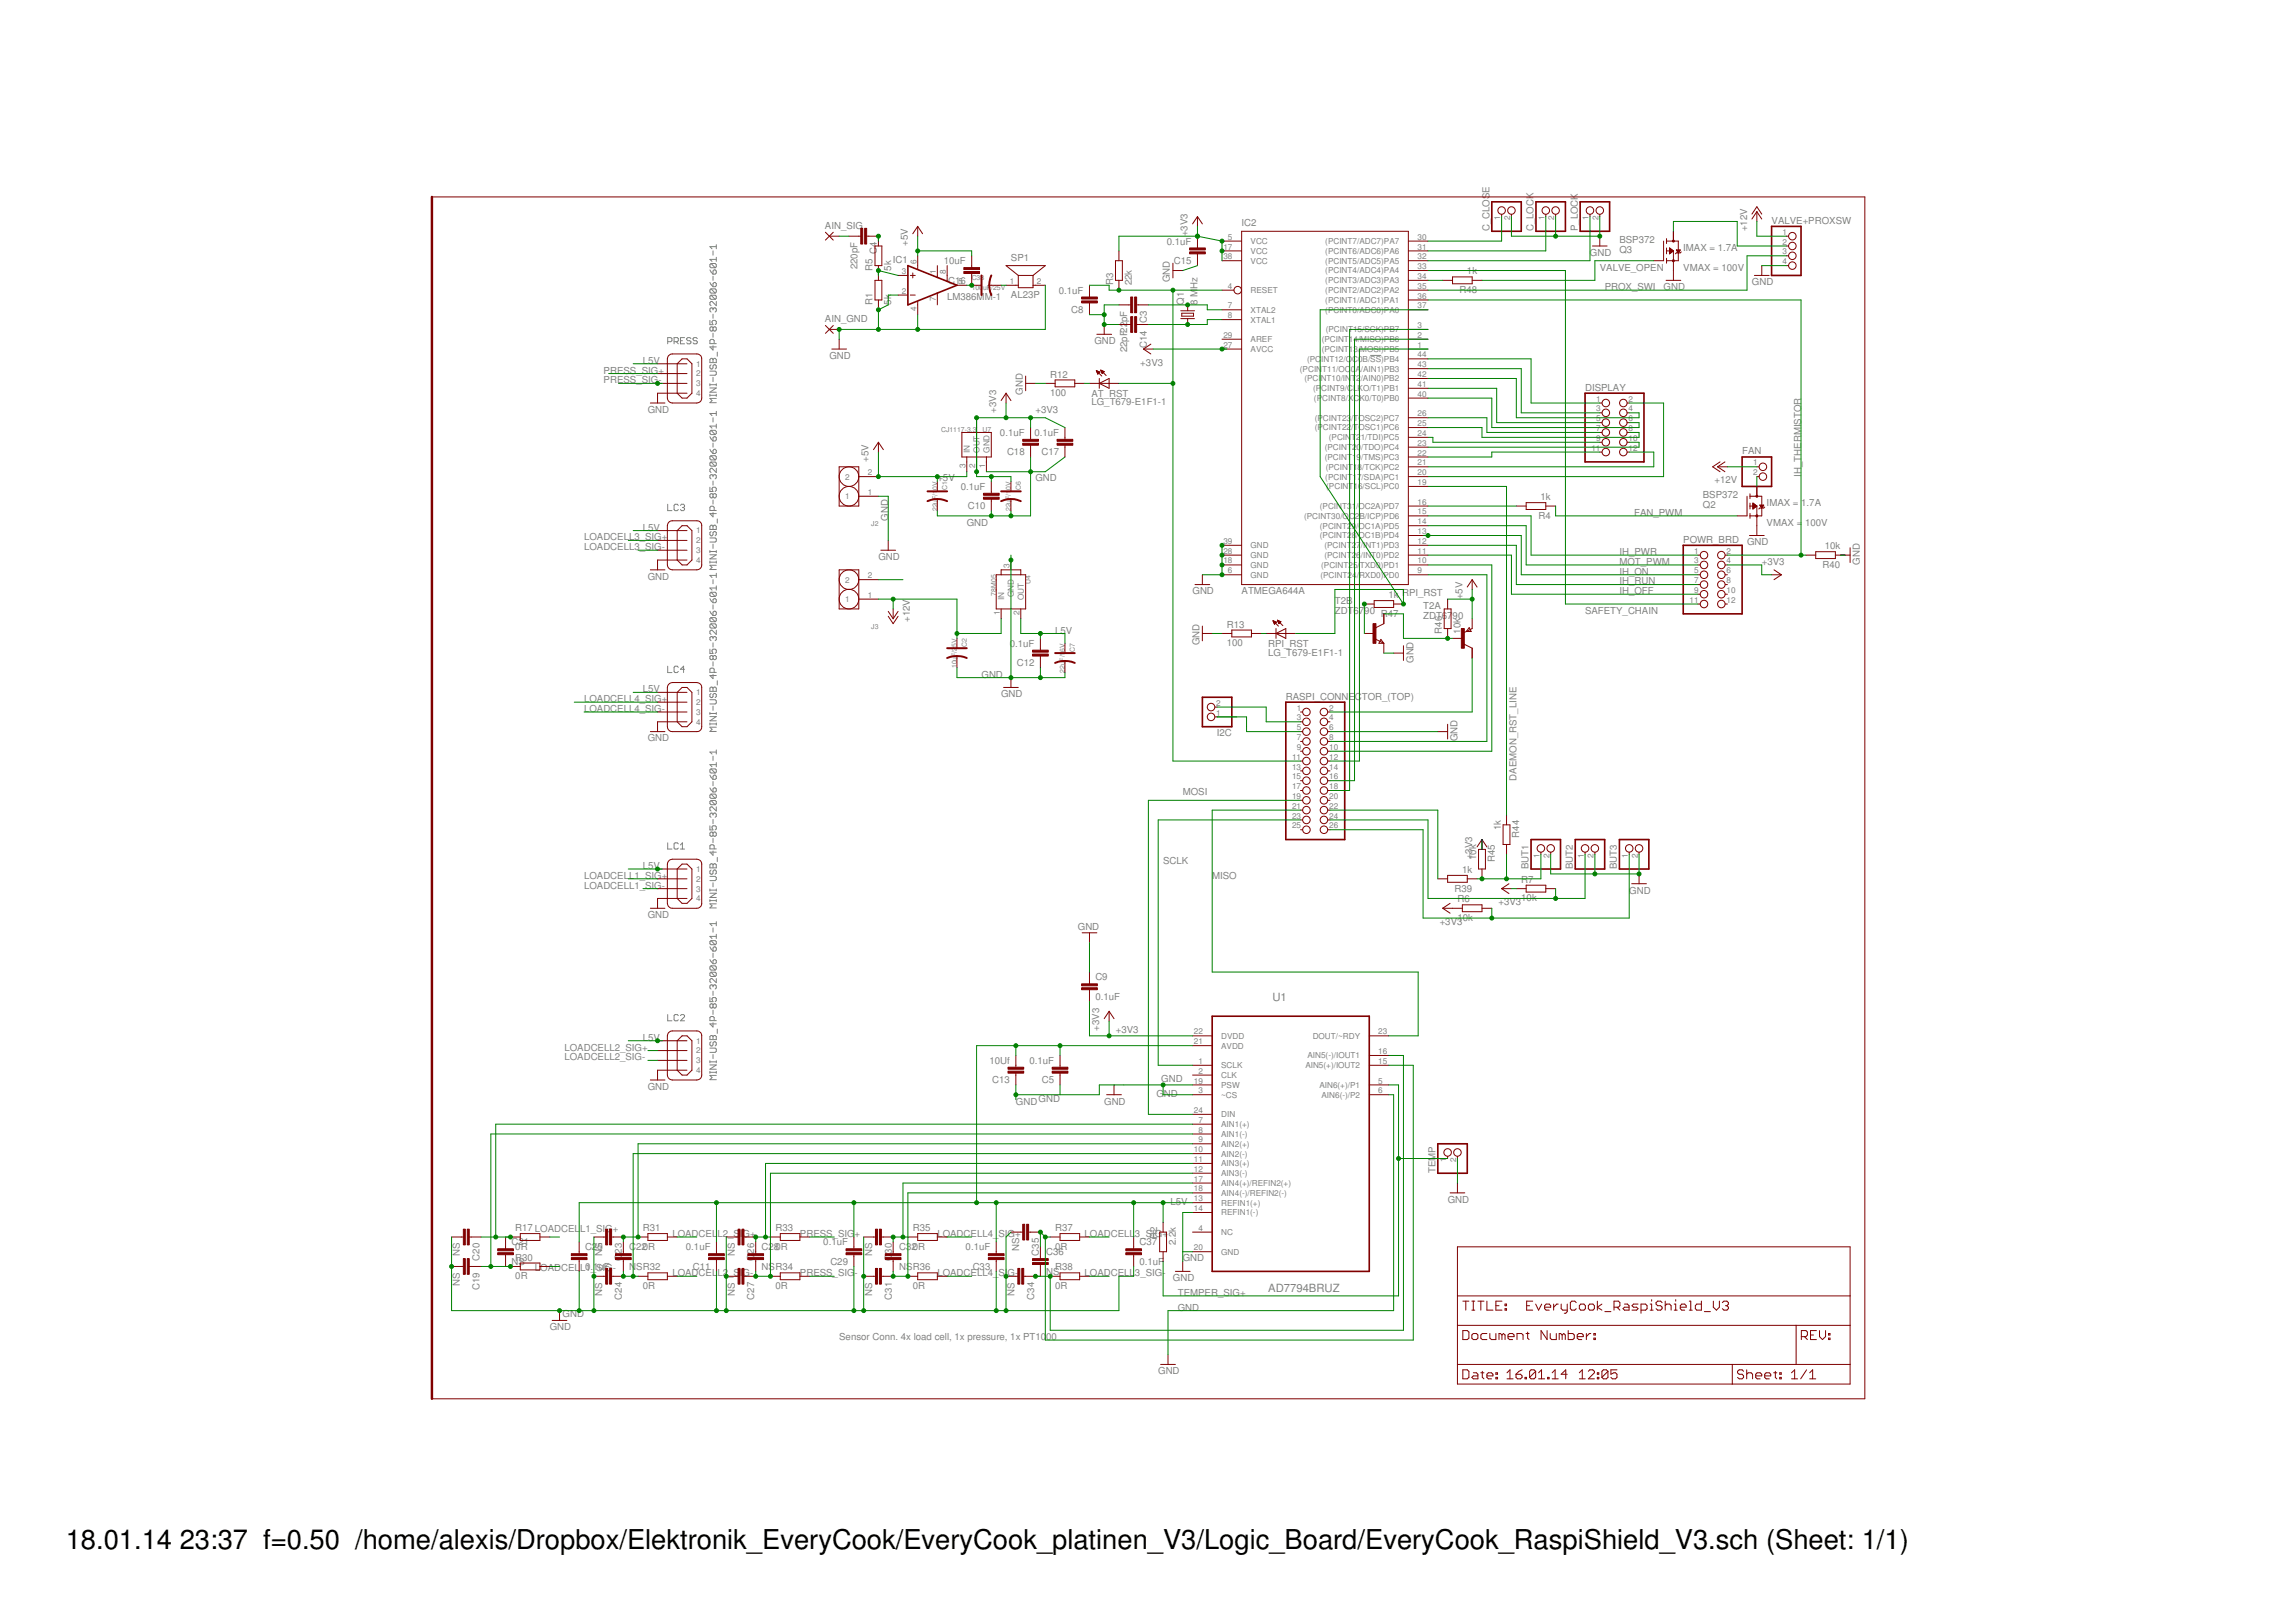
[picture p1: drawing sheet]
<svg xmlns="http://www.w3.org/2000/svg" width="297mm" height="210mm" viewBox="0 0 297 210" stroke-linecap="round" stroke-linejoin="round" font-family="sans-serif">
<defs><g id="words">
<g font-size="3.5">
<text x="8.5" y="200.4">18.01.14</text>
<text x="23.2" y="200.4">23:37 f=0.50 /home/alexis/Dropbox/Elektronik_EveryCook/EveryCook_platinen_V3/Logic_Board/EveryCook_RaspiShield_V3.sch (Sheet: 1/1)</text>
</g>
<g font-size="1.5" fill="#808080">
<text x="164.6" y="129.5">U1</text>
<text x="164.1" y="167.2">AD7794BRUZ</text>
</g>
<g font-size="1.2" fill="#808080">
<text x="106.7" y="29.6">AIN_SIG</text>
<text x="160.6" y="29.3">IC2</text>
<text x="192.7" y="29.9" transform="rotate(-90 192.7 29.9)">C_CLOSE</text>
<text x="198.4" y="29.9" transform="rotate(-90 198.4 29.9)">C_LOCK</text>
<text x="204.1" y="29.9" transform="rotate(-90 204.1 29.9)">P_LOCK</text>
<text x="226" y="29.9" transform="rotate(-90 226 29.9)">+12V</text>
<text x="229.2" y="29">VALVE+PROXSW</text>
<text x="110.9" y="34.9" transform="rotate(-90 110.9 34.9)">220pF</text>
<text x="112.9" y="35" transform="rotate(-90 112.9 35)">R5</text>
<text x="113.5" y="32.9" transform="rotate(-90 113.5 32.9)">C4</text>
<text x="115.3" y="35" transform="rotate(-90 115.3 35)">5k</text>
<text x="115.5" y="34">IC1</text>
<text x="117.5" y="31.8" transform="rotate(-90 117.5 31.8)">+5V</text>
<text x="122.1" y="34.2">10uF</text>
<text x="130.8" y="33.7">SP1</text>
<text x="151" y="31.6">0.1uF</text>
<text x="151.9" y="34.2">C15</text>
<text x="153.6" y="30.6" transform="rotate(-90 153.6 30.6)">+3V3</text>
<text x="189.8" y="35.5">1k</text>
<text x="205.7" y="33.1">GND</text>
<text x="207" y="35">VALVE_OPEN</text>
<text x="209.5" y="31.5">BSP372</text>
<text x="209.5" y="32.7">Q3</text>
<text x="217.8" y="32.5">IMAX = 1.7A</text>
<text x="217.8" y="35">VMAX = 100V</text>
<text x="106.7" y="41.7">AIN_GND</text>
<text x="112.9" y="39.5" transform="rotate(-90 112.9 39.5)">R1</text>
<text x="115.3" y="39.5" transform="rotate(-90 115.3 39.5)">5k</text>
<text x="122.5" y="38.8">LM386MM-1</text>
<text x="122.7" y="36.7">C16</text>
<text x="130.8" y="38.5">AL23P</text>
<text x="137" y="38">0.1uF</text>
<text x="138.6" y="40.5">C8</text>
<text x="144" y="36.9" transform="rotate(-90 144 36.9)">R3</text>
<text x="146.4" y="36.9" transform="rotate(-90 146.4 36.9)">22k</text>
<text x="148.4" y="41.8" transform="rotate(-90 148.4 41.8)">C3</text>
<text x="151.4" y="36.5" transform="rotate(-90 151.4 36.5)">GND</text>
<text x="153.1" y="39.5" transform="rotate(-90 153.1 39.5)">Q1</text>
<text x="154.9" y="39.5" transform="rotate(-90 154.9 39.5)">8 M</text>
<text x="154.9" y="37.4" transform="rotate(-90 154.9 37.4)">Hz</text>
<text x="188.8" y="37.9">R48</text>
<text x="207.6" y="37.5">PROX_SWI</text>
<text x="215.2" y="37.5">GND</text>
<text x="226.7" y="36.9">GND</text>
<text x="83.2" y="47.1">L5V</text>
<text x="107.3" y="46.4">GND</text>
<text x="141.6" y="44.5">GND</text>
<text x="145.8" y="45.6" transform="rotate(-90 145.8 45.6)">22pF22pF</text>
<text x="147.5" y="47.3">+3V3</text>
<text x="148.4" y="45" transform="rotate(-90 148.4 45)">C14</text>
<text x="78.1" y="49.6">PRESS_SIG-</text>
<text x="78.1" y="48.3">PRESS_SIG+</text>
<text x="83.8" y="53.4">GND</text>
<text x="128.9" y="53.4" transform="rotate(-90 128.9 53.4)">+3V3</text>
<text x="132.3" y="51.1" transform="rotate(-90 132.3 51.1)">GND</text>
<text x="134" y="53.4">+3V3</text>
<text x="135.9" y="51.3">100</text>
<text x="135.9" y="48.9">R12</text>
<text x="141.2" y="52.5">LG_T679-E1F1-1</text>
<text x="141.2" y="51.4">AT_RST</text>
<text x="205.1" y="50.6">DISPLAY</text>
<text x="112.4" y="59.8" transform="rotate(-90 112.4 59.8)">+5V</text>
<text x="129.4" y="56.4">0.1uF</text>
<text x="130.3" y="58.9">C18</text>
<text x="133.8" y="56.4">0.1uF</text>
<text x="134.7" y="58.9">C17</text>
<text x="225.4" y="58.8">FAN</text>
<text x="121.3" y="62.3">+5V</text>
<text x="124.3" y="63.4">0.1uF</text>
<text x="125.2" y="65.9">C10</text>
<text x="134" y="62.3">GND</text>
<text x="199.3" y="64.7">1k</text>
<text x="220.3" y="64.5">BSP372</text>
<text x="220.3" y="65.7">Q2</text>
<text x="221.8" y="62.6">+12V</text>
<text x="228.6" y="65.5">IMAX =</text>
<text x="233" y="61.7" transform="rotate(-90 233 61.7)">IH_THERMISTOR</text>
<text x="233" y="65.5">1.7A</text>
<text x="75.6" y="69.9">LOADCELL3_SIG+</text>
<text x="75.6" y="71.2">LOADCELL3_SIG-</text>
<text x="83.2" y="68.7">L5V</text>
<text x="114.9" y="67.4" transform="rotate(-90 114.9 67.4)">GND</text>
<text x="125.1" y="68">GND</text>
<text x="199" y="67.1">R4</text>
<text x="209.5" y="71.8">IH_PWR</text>
<text x="211.4" y="66.8">FAN_PWM</text>
<text x="217.8" y="70.2">POWR_BRD</text>
<text x="226" y="70.6">GND</text>
<text x="228.6" y="68">VMAX =</text>
<text x="233.5" y="68">100V</text>
<text x="236.1" y="71.1">10k</text>
<text x="83.8" y="75">GND</text>
<text x="113.6" y="72.5">GND</text>
<text x="154.3" y="76.9">GND</text>
<text x="160.6" y="76.9">ATMEGA644A</text>
<text x="179.6" y="77.4">1k RPI_RST</text>
<text x="189.2" y="77.5" transform="rotate(-90 189.2 77.5)">+5V</text>
<text x="209.5" y="73.1">MOT_PWM</text>
<text x="209.5" y="74.4">IH_ON</text>
<text x="209.5" y="75.6">IH_RUN</text>
<text x="209.5" y="76.9">IH_OFF</text>
<text x="227.9" y="73.1">+3V3</text>
<text x="235.8" y="73.5">R40</text>
<text x="240.6" y="73.1" transform="rotate(-90 240.6 73.1)">GND</text>
<text x="117.7" y="80.5" transform="rotate(-90 117.7 80.5)">+12V</text>
<text x="130.6" y="83.7">0.1uF</text>
<text x="136.5" y="82">L5V</text>
<text x="155.2" y="83.5" transform="rotate(-90 155.2 83.5)">GND</text>
<text x="158.7" y="83.6">100</text>
<text x="158.7" y="81.2">R13</text>
<text x="164.1" y="83.8">RPI_RST</text>
<text x="172.7" y="79.4">ZDT6790</text>
<text x="172.7" y="78.2">T2B</text>
<text x="178.7" y="79.8">R47</text>
<text x="184.1" y="80.1">ZDT67</text>
<text x="184.1" y="78.8">T2A</text>
<text x="186.5" y="82" transform="rotate(-90 186.5 82)">R46</text>
<text x="187.9" y="80.1">90</text>
<text x="188.9" y="82" transform="rotate(-90 188.9 82)">10k</text>
<text x="205.1" y="79.4">SAFETY_CHAIN</text>
<text x="83.2" y="89.6">L5V</text>
<text x="127" y="87.7">GND</text>
<text x="131.6" y="86.2">C12</text>
<text x="164.1" y="84.8">LG_T679-E1F1-1</text>
<text x="182.8" y="85.8" transform="rotate(-90 182.8 85.8)">GND</text>
<text x="75.6" y="90.9">LOADCELL4_SIG+</text>
<text x="75.6" y="92.1">LOADCELL4_SIG-</text>
<text x="83.8" y="96">GND</text>
<text x="129.5" y="90.2">GND</text>
<text x="157.4" y="95.3">I2C</text>
<text x="166.3" y="90.6">RASPI_CONNE</text>
<text x="175.3" y="90.6">C</text>
<text x="176.2" y="90.6">TOR_(TOP)</text>
<text x="188.6" y="96" transform="rotate(-90 188.6 96)">GND</text>
<text x="196.2" y="101" transform="rotate(-90 196.2 101)">DAEMON_RST_LINE</text>
<text x="153" y="102.9">MOSI</text>
<text x="194.1" y="107.4" transform="rotate(-90 194.1 107.4)">1k</text>
<text x="75.6" y="113.7">LOADCELL1_SIG+</text>
<text x="83.2" y="112.5">L5V</text>
<text x="150.5" y="111.8">SCLK</text>
<text x="156.8" y="113.7">MISO</text>
<text x="189.2" y="113">1k</text>
<text x="190.5" y="111.2" transform="rotate(-90 190.5 111.2)">+3V3</text>
<text x="191" y="111.3" transform="rotate(-90 191 111.3)">10k</text>
<text x="193.4" y="111.6" transform="rotate(-90 193.4 111.6)">R45</text>
<text x="196.5" y="108.4" transform="rotate(-90 196.5 108.4)">R44</text>
<text x="197.8" y="112.5" transform="rotate(-90 197.8 112.5)">BUT1</text>
<text x="203.5" y="112.5" transform="rotate(-90 203.5 112.5)">BUT2</text>
<text x="209.2" y="112.5" transform="rotate(-90 209.2 112.5)">BUT3</text>
<text x="75.6" y="115">LOADCELL1_SIG-</text>
<text x="83.8" y="118.8">GND</text>
<text x="186.3" y="119.7">+3V3</text>
<text x="188.2" y="115.4">R39</text>
<text x="188.6" y="119.2">10k</text>
<text x="188.6" y="116.8">R6</text>
<text x="193.9" y="117.2">+3V3</text>
<text x="196.8" y="116.7">10k</text>
<text x="196.8" y="114.3">R7</text>
<text x="210.8" y="115.6">GND</text>
<text x="139.4" y="120.3">GND</text>
<text x="141.7" y="129.4">0.1uF</text>
<text x="141.7" y="126.9">C9</text>
<text x="73" y="136">LOADCELL2_SIG+</text>
<text x="73" y="137.2">LOADCELL2_SIG-</text>
<text x="83.2" y="134.7">L5V</text>
<text x="128" y="137.7">10Uf</text>
<text x="133.2" y="137.7">0.1uF</text>
<text x="142.2" y="133.4" transform="rotate(-90 142.2 133.4)">+3V3</text>
<text x="144.4" y="133.7">+3V3</text>
<text x="83.8" y="141">GND</text>
<text x="128.4" y="140.2">C13</text>
<text x="131.4" y="142.9">GND</text>
<text x="134.4" y="142.6">GND</text>
<text x="134.8" y="140.2">C5</text>
<text x="142.9" y="142.9">GND</text>
<text x="149.6" y="141.9">GND</text>
<text x="150.2" y="140">GND</text>
<text x="151.4" y="155.9">L5V</text>
<text x="185.7" y="151.8" transform="rotate(-90 185.7 151.8)">TEMP</text>
<text x="187.3" y="155.6">GND</text>
<text x="66.2" y="161.2">C21</text>
<text x="66.7" y="161.7">0R</text>
<text x="66.7" y="159.3">R17 LOADCEL</text>
<text x="75" y="159.4">L1_SIG</text>
<text x="75.7" y="161.8">C25</text>
<text x="79.3" y="159.4">+</text>
<text x="81.4" y="161.8">C220R</text>
<text x="83.2" y="159.3">R31</text>
<text x="87" y="160.1">LOADCEL</text>
<text x="88.7" y="161.8">0.1uF</text>
<text x="92.8" y="160.1">L2_S</text>
<text x="95.7" y="160.1">I</text>
<text x="96.1" y="160.1">G+</text>
<text x="98.5" y="161.8">C280R</text>
<text x="100.3" y="159.3">R33</text>
<text x="103.5" y="160.1">PRESS_SIG</text>
<text x="106.5" y="161.2">0.1uF</text>
<text x="110.6" y="160.1">+</text>
<text x="116.3" y="161.8">C320R</text>
<text x="118.1" y="159.3">R35</text>
<text x="121.3" y="160.1">LOADCELL4_</text>
<text x="124.9" y="161.8">0.1uF</text>
<text x="129.2" y="160.1">SIG+</text>
<text x="131.9" y="161.9" transform="rotate(-90 131.9 161.9)">NS</text>
<text x="136.5" y="161.7">0R</text>
<text x="136.5" y="159.3">R37</text>
<text x="140.3" y="160.1">LOADCELL</text>
<text x="146.8" y="160.1">3_SIG</text>
<text x="147.4" y="161.2">C37</text>
<text x="149.7" y="160.4" transform="rotate(-90 149.7 160.4)">R2</text>
<text x="150.4" y="160.1">+</text>
<text x="152.1" y="161.2" transform="rotate(-90 152.1 161.2)">2.2k</text>
<text x="59.5" y="166.4" transform="rotate(-90 59.5 166.4)">NS</text>
<text x="59.5" y="162.6" transform="rotate(-90 59.5 162.6)">NS</text>
<text x="62" y="166.9" transform="rotate(-90 62 166.9)">C19</text>
<text x="62" y="163.1" transform="rotate(-90 62 163.1)">C20</text>
<text x="66.2" y="163.7">NS</text>
<text x="66.7" y="165.5">0R</text>
<text x="66.7" y="163.1">R30</text>
<text x="69.2" y="164.5">LOADCELL0.1SuIF</text>
<text x="75.7" y="164.5">1_</text>
<text x="77.9" y="167.7" transform="rotate(-90 77.9 167.7)">NS</text>
<text x="77.9" y="162.6" transform="rotate(-90 77.9 162.6)">NS</text>
<text x="78.3" y="164.5">G</text>
<text x="79.3" y="164.5">-</text>
<text x="80.4" y="163.1" transform="rotate(-90 80.4 163.1)">C</text>
<text x="80.4" y="162.2" transform="rotate(-90 80.4 162.2)">23</text>
<text x="81.4" y="164.3">NSR32</text>
<text x="83.2" y="166.8">0R</text>
<text x="87" y="165.2">LOADCEL</text>
<text x="89.6" y="164.3">C11</text>
<text x="92.8" y="165.2">L2</text>
<text x="94.2" y="165.2">_S</text>
<text x="95" y="167.7" transform="rotate(-90 95 167.7)">NS</text>
<text x="95" y="162.6" transform="rotate(-90 95 162.6)">NS</text>
<text x="95.7" y="165.2">I</text>
<text x="96.1" y="165.2">G-</text>
<text x="97.6" y="163.1" transform="rotate(-90 97.6 163.1)">C</text>
<text x="97.6" y="162.2" transform="rotate(-90 97.6 162.2)">26</text>
<text x="98.5" y="164.3">NSR34</text>
<text x="100.3" y="166.8">0R</text>
<text x="103.5" y="165.2">PRESS_SIG</text>
<text x="107.4" y="163.7">C29</text>
<text x="110.6" y="165.2">-</text>
<text x="112.8" y="167.7" transform="rotate(-90 112.8 167.7)">NS</text>
<text x="112.8" y="162.6" transform="rotate(-90 112.8 162.6)">NS</text>
<text x="115.4" y="163.1" transform="rotate(-90 115.4 163.1)">C</text>
<text x="115.4" y="162.2" transform="rotate(-90 115.4 162.2)">30</text>
<text x="116.3" y="164.3">NSR36</text>
<text x="118.1" y="166.8">0R</text>
<text x="121.3" y="165.2">LOADCELL4_</text>
<text x="125.8" y="164.3">C33</text>
<text x="129.2" y="165.2">SI</text>
<text x="130.4" y="165.2">G-</text>
<text x="131.2" y="167.7" transform="rotate(-90 131.2 167.7)">NS</text>
<text x="134.4" y="162.5" transform="rotate(-90 134.4 162.5)">C35</text>
<text x="135.4" y="165">NS</text>
<text x="135.4" y="162.4">C36</text>
<text x="136.5" y="166.8">0R</text>
<text x="136.5" y="164.4">R38</text>
<text x="140.3" y="165.2">LOADCELL3_SIG-</text>
<text x="147.4" y="163.7">0.1uF</text>
<text x="151.7" y="165.8">GND</text>
<text x="152.4" y="167.7">TEMPER_SIG+</text>
<text x="153" y="163.3">GND</text>
<text x="71.1" y="172.1">GND</text>
<text x="72.8" y="170.5">GND</text>
<text x="80.4" y="168.2" transform="rotate(-90 80.4 168.2)">C24</text>
<text x="97.6" y="168.2" transform="rotate(-90 97.6 168.2)">C27</text>
<text x="108.6" y="173.4">Sensor Conn. 4x load cell, 1x pressure, 1x PT10</text>
<text x="115.4" y="168.2" transform="rotate(-90 115.4 168.2)">C31</text>
<text x="133.8" y="168.2" transform="rotate(-90 133.8 168.2)">C34</text>
<text x="135.4" y="173.4">00</text>
<text x="152.4" y="169.6">GND</text>
<text x="149.8" y="177.9">GND</text>
</g>
<g font-size="1.1" fill="#808080">
<text x="194.1" y="28.5" transform="rotate(-90 194.1 28.5)">1</text>
<text x="195.4" y="28.5" transform="rotate(-90 195.4 28.5)">2</text>
<text x="199.8" y="28.5" transform="rotate(-90 199.8 28.5)">1</text>
<text x="201.1" y="28.5" transform="rotate(-90 201.1 28.5)">2</text>
<text x="205.5" y="28.5" transform="rotate(-90 205.5 28.5)">1</text>
<text x="206.8" y="28.5" transform="rotate(-90 206.8 28.5)">2</text>
<text x="116.7" y="35.5">3</text>
<text x="118.5" y="34.2" transform="rotate(-90 118.5 34.2)">6</text>
<text x="121.1" y="35.5" transform="rotate(-90 121.1 35.5)">1</text>
<text x="122.4" y="35.5" transform="rotate(-90 122.4 35.5)">8</text>
<text x="158.3" y="32.3">17</text>
<text x="158.3" y="33.6">38</text>
<text x="158.9" y="31">5</text>
<text x="161.8" y="32.8">VCC</text>
<text x="161.8" y="31.6">VCC</text>
<text x="161.8" y="34.1">VCC</text>
<text x="171.5" y="32.8">(PCINT6/ADC6)PA6</text>
<text x="171.5" y="31.6">(PCINT7/ADC7)PA7</text>
<text x="171.5" y="34.1">(PCINT5/ADC5)PA5</text>
<text x="171.5" y="35.4">(PCINT4/ADC4)PA4</text>
<text x="183.4" y="32.3">31</text>
<text x="183.4" y="31">30</text>
<text x="183.4" y="33.6">32</text>
<text x="183.4" y="34.8">33</text>
<text x="230.6" y="30.4">1</text>
<text x="230.6" y="31.7">2</text>
<text x="230.6" y="32.9">3</text>
<text x="230.6" y="34.2">4</text>
<text x="116.7" y="38">2</text>
<text x="118.5" y="40.2" transform="rotate(-90 118.5 40.2)">4</text>
<text x="121.1" y="39" transform="rotate(-90 121.1 39)">7</text>
<text x="124" y="36.7">5</text>
<text x="130.7" y="36.7">1</text>
<text x="134.1" y="36.7">2</text>
<text x="158.9" y="41.2">8</text>
<text x="158.9" y="39.9">7</text>
<text x="158.9" y="37.4">4</text>
<text x="161.8" y="41.7">XTAL1</text>
<text x="161.8" y="40.5">XTAL2</text>
<text x="161.8" y="37.9">RESET</text>
<text x="171.5" y="36.7">(PCINT3/ADC3)PA3</text>
<text x="171.5" y="37.9">(PCINT2/ADC2)PA2</text>
<text x="171.5" y="39.2">(PCINT1/ADC1)PA1</text>
<text x="171.5" y="40.5">(PCINT0/ADC0)PA0</text>
<text x="183.4" y="36.1">34</text>
<text x="183.4" y="37.4">35</text>
<text x="183.4" y="38.6">36</text>
<text x="183.4" y="39.9">37</text>
<text x="90.1" y="47.5">1</text>
<text x="158.3" y="45">27</text>
<text x="158.3" y="43.7">29</text>
<text x="161.8" y="45.5">AVCC</text>
<text x="161.8" y="44.3">AREF</text>
<text x="169.1" y="46.8">(PC</text>
<text x="170.9" y="46.8">INT12/O</text>
<text x="171" y="44.3">(PCINT14/MISO)PB6</text>
<text x="171" y="45.5">(PCINT13/</text>
<text x="171.5" y="43">(PCINT15/SCK)PB7</text>
<text x="174.9" y="46.8">C0B/SS)PB4</text>
<text x="176" y="45.5">MOSI)PB5</text>
<text x="183.4" y="42.4">3</text>
<text x="183.4" y="43.7">2</text>
<text x="183.4" y="45">1</text>
<text x="183.4" y="46.3">44</text>
<text x="183.4" y="47.5">43</text>
<text x="90.1" y="48.7">2</text>
<text x="90.1" y="50">3</text>
<text x="90.1" y="51.3">4</text>
<text x="168.2" y="48.1">(PCIN</text>
<text x="168.7" y="49.4">(PCI</text>
<text x="169.9" y="50.6">(P</text>
<text x="170" y="51.9">(P</text>
<text x="170.9" y="49.4">NT10/IN</text>
<text x="170.9" y="50.6">CINT9/CLKO/T1)PB1</text>
<text x="171.1" y="51.9">CINT8/XCK0/T0)PB0</text>
<text x="171.1" y="48.1">T11/OC</text>
<text x="174.8" y="48.1">0</text>
<text x="174.8" y="49.4">T</text>
<text x="175.3" y="48.1">A</text>
<text x="175.4" y="49.4">2</text>
<text x="176" y="49.4">/AIN0)PB2</text>
<text x="176.1" y="48.1">/AIN1)PB3</text>
<text x="183.4" y="53.9">26</text>
<text x="183.4" y="48.8">42</text>
<text x="183.4" y="50.1">41</text>
<text x="183.4" y="51.3">40</text>
<text x="206.5" y="52">1</text>
<text x="206.5" y="53.2">3</text>
<text x="210.7" y="52">2</text>
<text x="210.7" y="53.2">4</text>
<text x="125.5" y="58.6" transform="rotate(-90 125.5 58.6)">IN</text>
<text x="126.7" y="58.6" transform="rotate(-90 126.7 58.6)">OUT</text>
<text x="128" y="58.6" transform="rotate(-90 128 58.6)">GND</text>
<text x="170.1" y="54.4">(PCINT23</text>
<text x="170.1" y="55.7">(PCINT22</text>
<text x="171.4" y="58.2">(PCINT</text>
<text x="171.4" y="59.5">(PCINT</text>
<text x="171.9" y="57">(PCIN</text>
<text x="174.8" y="57">T</text>
<text x="174.8" y="54.4">/TOSC2)PC7</text>
<text x="174.8" y="55.7">/TOSC1)PC6</text>
<text x="174.9" y="58.2">2</text>
<text x="174.9" y="59.5">1</text>
<text x="175.4" y="57">2</text>
<text x="175.5" y="58.2">0</text>
<text x="175.5" y="59.5">9</text>
<text x="176" y="57">1/TDI)PC5</text>
<text x="176.1" y="58.2">/TDO)PC4</text>
<text x="176.1" y="59.5">/TMS)PC3</text>
<text x="183.4" y="55.1">25</text>
<text x="183.4" y="56.4">24</text>
<text x="183.4" y="57.7">23</text>
<text x="183.4" y="59">22</text>
<text x="205.9" y="58.3">11</text>
<text x="206.5" y="54.5">5</text>
<text x="206.5" y="55.8">7</text>
<text x="206.5" y="57.1">9</text>
<text x="210.7" y="54.5">6</text>
<text x="210.7" y="55.8">8</text>
<text x="210.7" y="57.1">10</text>
<text x="210.7" y="58.3">12</text>
<text x="109.3" y="64.6">1</text>
<text x="109.3" y="62.1">2</text>
<text x="112.3" y="64">1</text>
<text x="112.3" y="61.5">2</text>
<text x="124.9" y="60.5" transform="rotate(-90 124.9 60.5)">3</text>
<text x="126.2" y="60.5" transform="rotate(-90 126.2 60.5)">2</text>
<text x="127.4" y="60.5" transform="rotate(-90 127.4 60.5)">1</text>
<text x="170.8" y="65.9">(PCINT3</text>
<text x="171.5" y="62.1">(PCINT17</text>
<text x="171.5" y="60.8">(PCINT18/TCK)PC2</text>
<text x="171.6" y="63.3">(PCINT16/SCL)PC0</text>
<text x="174.9" y="65.9">1</text>
<text x="175.5" y="65.9">/OC2A)PD7</text>
<text x="176.2" y="62.1">/SDA)PC1</text>
<text x="183.4" y="65.3">16</text>
<text x="183.4" y="60.2">21</text>
<text x="183.4" y="61.5">20</text>
<text x="183.4" y="62.8">19</text>
<text x="226.8" y="60.2">1</text>
<text x="226.8" y="61.5">2</text>
<text x="90.1" y="69">1</text>
<text x="90.1" y="70.3">2</text>
<text x="90.1" y="71.6">3</text>
<text x="158.3" y="71.7">28</text>
<text x="158.3" y="70.4">39</text>
<text x="161.8" y="70.9">GND</text>
<text x="168.7" y="67.1">(PCINT30/OC</text>
<text x="170.8" y="68.4">(PCINT2</text>
<text x="170.8" y="69.7">(PCINT2</text>
<text x="171.3" y="70.9">(PCINT</text>
<text x="174.9" y="68.4">9</text>
<text x="174.9" y="69.7">8</text>
<text x="174.9" y="70.9">2</text>
<text x="175.3" y="67.1">2</text>
<text x="175.5" y="68.4">/OC1A)PD5</text>
<text x="175.5" y="69.7">/OC1B)PD4</text>
<text x="175.5" y="70.9">7</text>
<text x="175.9" y="67.1">B/ICP)PD6</text>
<text x="176.1" y="70.9">/INT1)PD3</text>
<text x="183.4" y="66.6">15</text>
<text x="183.4" y="67.8">14</text>
<text x="183.4" y="69.1">13</text>
<text x="183.4" y="70.4">12</text>
<text x="183.4" y="71.7">11</text>
<text x="219.2" y="71.7">1</text>
<text x="223.4" y="71.7">2</text>
<text x="90.1" y="72.8">4</text>
<text x="109.3" y="77.9">1</text>
<text x="109.3" y="75.4">2</text>
<text x="112.3" y="77.4">1</text>
<text x="112.3" y="74.8">2</text>
<text x="129.9" y="77.6" transform="rotate(-90 129.9 77.6)">IN</text>
<text x="130.6" y="73.6" transform="rotate(-90 130.6 73.6)">3</text>
<text x="131.2" y="77.3" transform="rotate(-90 131.2 77.3)">GND</text>
<text x="132.4" y="77.6" transform="rotate(-90 132.4 77.6)">OUT</text>
<text x="158.3" y="72.9">18</text>
<text x="158.9" y="74.2">6</text>
<text x="161.8" y="73.5">GND</text>
<text x="161.8" y="74.8">GND</text>
<text x="161.8" y="72.2">GND</text>
<text x="170.8" y="74.8">(PCINT24</text>
<text x="170.9" y="73.5">(PCINT25/</text>
<text x="171.3" y="72.2">(PCINT</text>
<text x="174.9" y="72.2">2</text>
<text x="175.5" y="72.2">6</text>
<text x="175.5" y="74.8">/RXD0)PD0</text>
<text x="175.9" y="73.5">TXD0)PD1</text>
<text x="176.1" y="72.2">/INT0)PD2</text>
<text x="183.4" y="72.9">10</text>
<text x="183.4" y="74.2">9</text>
<text x="219.2" y="72.9">3</text>
<text x="219.2" y="74.2">5</text>
<text x="219.2" y="75.5">7</text>
<text x="219.2" y="76.7">9</text>
<text x="223.4" y="72.9">4</text>
<text x="223.4" y="74.2">6</text>
<text x="223.4" y="75.5">8</text>
<text x="223.4" y="76.7">10</text>
<text x="129.3" y="79.6" transform="rotate(-90 129.3 79.6)">1</text>
<text x="131.9" y="79.6" transform="rotate(-90 131.9 79.6)">2</text>
<text x="218.6" y="78">11</text>
<text x="223.4" y="78">12</text>
<text x="90.1" y="90">1</text>
<text x="90.1" y="91.3">2</text>
<text x="90.1" y="92.5">3</text>
<text x="90.1" y="93.8">4</text>
<text x="157.4" y="92.6">1</text>
<text x="157.4" y="91.3">2</text>
<text x="167.8" y="92">1</text>
<text x="167.8" y="93.2">3</text>
<text x="167.8" y="94.5">5</text>
<text x="167.8" y="95.8">7</text>
<text x="172" y="92">2</text>
<text x="172" y="93.2">4</text>
<text x="172" y="94.5">6</text>
<text x="172" y="95.8">8</text>
<text x="167.2" y="98.3">11</text>
<text x="167.2" y="99.6">13</text>
<text x="167.2" y="100.9">15</text>
<text x="167.8" y="97">9</text>
<text x="172" y="97">10</text>
<text x="172" y="98.3">12</text>
<text x="172" y="99.6">14</text>
<text x="172" y="100.9">16</text>
<text x="167.2" y="102.1">17</text>
<text x="167.2" y="103.4">19</text>
<text x="167.2" y="104.7">21</text>
<text x="167.2" y="105.9">23</text>
<text x="167.2" y="107.2">25</text>
<text x="172" y="102.1">18</text>
<text x="172" y="103.4">20</text>
<text x="172" y="104.7">22</text>
<text x="172" y="105.9">24</text>
<text x="172" y="107.2">26</text>
<text x="90.1" y="112.8">1</text>
<text x="199.2" y="111" transform="rotate(-90 199.2 111)">1</text>
<text x="200.4" y="111" transform="rotate(-90 200.4 111)">2</text>
<text x="204.9" y="111" transform="rotate(-90 204.9 111)">1</text>
<text x="206.2" y="111" transform="rotate(-90 206.2 111)">2</text>
<text x="210.6" y="111" transform="rotate(-90 210.6 111)">1</text>
<text x="211.9" y="111" transform="rotate(-90 211.9 111)">2</text>
<text x="90.1" y="114.1">2</text>
<text x="90.1" y="115.4">3</text>
<text x="90.1" y="116.7">4</text>
<text x="90.1" y="135.1">1</text>
<text x="90.1" y="136.3">2</text>
<text x="90.1" y="137.6">3</text>
<text x="154.5" y="133.9">22</text>
<text x="154.5" y="135.1">21</text>
<text x="155.1" y="137.7">1</text>
<text x="158" y="134.4">DVDD</text>
<text x="158" y="135.7">AVDD</text>
<text x="169.1" y="137">AIN5(-)/IOUT1</text>
<text x="169.8" y="134.4">DOUT/~RDY</text>
<text x="178.3" y="133.9">23</text>
<text x="178.3" y="136.4">16</text>
<text x="178.3" y="137.7">15</text>
<text x="90.1" y="138.9">4</text>
<text x="154.5" y="140.2">19</text>
<text x="155.1" y="138.9">2</text>
<text x="155.1" y="141.5">3</text>
<text x="158" y="138.2">SCLK</text>
<text x="158" y="139.5">CLK</text>
<text x="158" y="140.8">PSW</text>
<text x="158" y="142">~CS</text>
<text x="168.9" y="138.2">AIN5(+)/IOUT2</text>
<text x="170.7" y="140.8">AIN6(+)/P1</text>
<text x="171" y="142">AIN6(-)/P2</text>
<text x="178.3" y="140.2">5</text>
<text x="178.3" y="141.5">6</text>
<text x="154.5" y="144">24</text>
<text x="154.5" y="149.1">10</text>
<text x="155.1" y="145.3">7</text>
<text x="155.1" y="146.6">8</text>
<text x="155.1" y="147.8">9</text>
<text x="158" y="144.6">DIN</text>
<text x="158" y="145.9">AIN1(+)</text>
<text x="158" y="147.1">AIN1(-)</text>
<text x="158" y="148.4">AIN2(+)</text>
<text x="158" y="149.7">AIN2(-)</text>
<text x="154.5" y="150.4">11</text>
<text x="154.5" y="151.6">12</text>
<text x="154.5" y="152.9">17</text>
<text x="154.5" y="154.2">18</text>
<text x="154.5" y="155.5">13</text>
<text x="158" y="150.9">AIN3(+)</text>
<text x="158" y="152.2">AIN3(-)</text>
<text x="158" y="153.5">AIN4(+)/REFIN2(+)</text>
<text x="158" y="154.7">AIN4(-)/REFIN2(-)</text>
<text x="187.1" y="150.4" transform="rotate(-90 187.1 150.4)">1</text>
<text x="188.4" y="150.4" transform="rotate(-90 188.4 150.4)">2</text>
<text x="154.5" y="156.7">14</text>
<text x="154.5" y="161.8">20</text>
<text x="155.1" y="159.3">4</text>
<text x="158" y="156">REFIN1(+)</text>
<text x="158" y="157.3">REFIN1(-)</text>
<text x="158" y="159.8">NC</text>
<text x="158" y="162.4">GND</text>
</g>
<g font-size=".9" fill="#808080">
<text x="125.7" y="37.5">100</text>
<text x="125.7" y="36.3">C38</text>
<text x="127.2" y="37.5">uF/25V</text>
<text x="121.8" y="56">CJ1117-3.3</text>
<text x="127.1" y="56">U7</text>
<text x="121.3" y="63.4" transform="rotate(-90 121.3 63.4)">0V</text>
<text x="122.5" y="63.5" transform="rotate(-90 122.5 63.5)">C1</text>
<text x="130.8" y="63.4" transform="rotate(-90 130.8 63.4)">0V</text>
<text x="132.1" y="63.5" transform="rotate(-90 132.1 63.5)">C6</text>
<text x="112.7" y="68">J2</text>
<text x="121.3" y="66.2" transform="rotate(-90 121.3 66.2)">22uF/1</text>
<text x="130.8" y="66.2" transform="rotate(-90 130.8 66.2)">22uF/1</text>
<text x="128.9" y="77.1" transform="rotate(-90 128.9 77.1)">78M05</text>
<text x="133.3" y="75.5" transform="rotate(-90 133.3 75.5)">U4</text>
<text x="112.7" y="81.4">J3</text>
<text x="123.8" y="83.7" transform="rotate(-90 123.8 83.7)">5V</text>
<text x="125.1" y="83.8" transform="rotate(-90 125.1 83.8)">C2</text>
<text x="123.8" y="86.5" transform="rotate(-90 123.8 86.5)">10uF/2</text>
<text x="137.8" y="87.1" transform="rotate(-90 137.8 87.1)">22uF/1</text>
<text x="137.8" y="84.3" transform="rotate(-90 137.8 84.3)">6V</text>
<text x="139" y="84.4" transform="rotate(-90 139 84.4)">C7</text>
</g>
</g></defs>
<g fill="none" stroke="#808080" stroke-width=".13">
<path d="M91.8 36.6l.4 .5M91.8 34.9l.4 .6M92 34.1h.5l.2 .1v.3l-.2 .1M92 37.4h.5l.2 .1v.3l-.2 .1M92 38.2h.5l.2 .1v.3l-.2 .1M92 34.1l-.2 .1v.3l.2 .1h.5M92 37.4l-.2 .1v.3l.2 .1h.5M92 38.2l-.2 .1v.3l.2 .1h.5M92 38.2l.5 .5M92 37.4l.5 .5M92 34.1l.5 .5M92.2 35.1l.3-.2 .2 .2v.2l-.2 .2h-.3z"/>
<path d="M92.2 36.7l.3-.1 .2 .1v.3l-.2 .1h-.3zM92.2 40l.2-.2 .3 .2v.2l-.2 .2M92.2 40l-.1-.2-.3 .2v.2l.2 .2M92.2 32.5v.5M92.2 35.8v.5M92.2 40v.1M92.7 31.7v.5M92.7 33.3v.5M92.7 39v.6l-.6-.6-.3 .2v.2l.2 .2M92.7 33.6h-.9l.3 .2M92.7 31.9h-.9l.3 .3M86.4 44.2h.4l.1-.1v-.3l-.1-.1h-.4v.8"/>
<path d="M87.2 44.2h.4l.2-.1v-.3l-.2-.1h-.4v.8M87.5 44.2l.3 .3M88 44.1h.3M88.6 43.7h-.6v.8h.6M89.4 43.8l-.2-.1h-.2l-.2 .1 .2 .3h.2l.2 .1v.2l-.2 .1h-.2l-.2-.1M90.2 43.8l-.1-.1h-.3l-.1 .1 .1 .3h.3l.1 .1v.2l-.1 .1h-.3l-.1-.1M91.8 41.5v.5h.4l-.1-.3 .1-.2h.3l.2 .1v.3l-.2 .1M91.8 46.5l.2-.1 .2 .1 .3-.1 .2 .1v.4h-.9zM91.8 48h.7l.2 .2v.2l-.2 .2h-.7M91.8 49.7v.2M91.8 51v.3M91.8 58.1l.4 .6"/>
<path d="M91.8 56.5l.4 .6M91.8 51.2h.9M91.8 50.2h.9l-.9 .6h.9M91.8 49.8h.9M92 47.2l-.2 .1v.3l.3 .2 .1-.2v-.3l.3-.1 .2 .1v.3l-.2 .2M92 55.7h.5l.2 .1v.3l-.2 .1M92 59h.5l.2 .1v.3l-.2 .1M92 59.8h.5l.2 .1v.3l-.2 .1M92 55.7l-.2 .1v.3l.2 .1h.5M92 59l-.2 .1v.3l.2 .1h.5M92 59.8l-.2 .1v.3l.2 .1h.5M92 59.8l.5 .5"/>
<path d="M92 59l.5 .5M92 55.7l.5 .5M92.2 42.4l.2-.1 .3 .1v.3l-.2 .1-.3-.1M92.2 56.6l.2-.1 .3 .1v.3l-.2 .2h-.3zM92.2 58.3l.3-.2 .2 .2v.2l-.2 .2h-.3zM92.2 42.4l-.1-.1-.3 .1v.3l.2 .1 .2-.1M92.2 40.7v.5M92.2 42.4v.3M92.2 43.1v.5M92.2 44.7v.6l-.4-.4h.9M92.2 46.5v.4M92.2 48.8v.6"/>
<path d="M92.2 54.1v.5M92.2 57.3v.6M92.4 44.5v-.4l-.2-.2h-.2l-.2 .2v.4h.9M92.7 49.7v.2M92.7 51v.3M92.7 53.2v.6M92.7 54.9v.5M92.7 55.1h-.9l.3 .3M92.7 53.5h-.9l.3 .3M92.7 51.6h-.9l.3 .2-.3 .3h.9M92.8 45.6v.5M177.3 46h1.4"/>
<path d="M86.4 65.3v.8h.5M87.8 65.4l-.2-.1h-.3l-.1 .1v.5l.1 .2h.3l.2-.2M88 65.4l.2-.1h.2l.2 .1-.2 .3M88.3 65.7h.1M88.4 65.7l.2 .1-.2 .3h-.2l-.2-.2M91.8 63.1v.5h.4l-.1-.3 .1-.2h.3l.2 .1v.3l-.2 .1M91.8 68.1l.2-.1 .2 .1 .3-.1 .2 .1v.4h-.9zM91.8 69.6h.7l.2 .1v.3l-.2 .1h-.7M91.8 71.2v.3M91.8 72.6v.3M91.8 79.1l.4 .6M91.8 77.5l.4 .5"/>
<path d="M91.8 72.7h.9M91.8 71.8h.9l-.9 .5h.9M91.8 71.4h.9M92 68.8l-.2 .1v.3l.2 .1 .2-.1v-.3l.2-.1 .3 .1v.3l-.2 .1M92 76.6h.5l.2 .2v.2l-.2 .2M92 79.9h.5l.2 .2v.2l-.2 .2M92 76.6l-.2 .2v.2l.2 .2h.5M92 79.9l-.2 .2v.2l.2 .2h.5M92 79.9l.5 .6M92 76.6l.5 .6M92.2 61.6l.2-.2 .3 .2v.2l-.2 .2M92.2 64l.2-.1 .3 .1v.3l-.2 .1-.3-.1"/>
<path d="M92.2 77.6l.3-.1 .2 .1v.3l-.2 .1h-.3zM92.2 79.2l.3-.1 .2 .1v.3l-.2 .2h-.3zM92.2 61.6l-.1-.2-.3 .2v.2l.2 .2M92.2 64l-.1-.1-.3 .1v.3l.2 .1 .2-.1M92.2 61.6v.1M92.2 62.3v.5M92.2 64v.3M92.2 64.7v.5M92.2 66.3v.6l-.4-.4h.9M92.2 68.1v.4M92.2 70.4v.6M92.2 75v.5"/>
<path d="M92.2 78.3v.5M92.4 66.1v-.4l-.2-.2h-.2l-.2 .2v.4h.9M92.7 60.6v.6l-.6-.6-.3 .1v.3l.2 .2M92.7 71.2v.3M92.7 72.6v.3M92.7 74.2v.5M92.7 75.8v.6M92.7 76.1h-.9l.3 .3M92.7 74.5h-.9l.3 .2M92.7 73.2h-.9l.3 .2-.3 .3h.9M92.8 67.2v.5M86.4 86.2v.8h.5"/>
<path d="M87.8 86.4l-.2-.2h-.3l-.1 .2v.5l.1 .1h.3l.2-.1M88.6 86.6h-.6l.4-.4v.8M91.8 84v.6h.4l-.1-.3 .1-.3h.3l.2 .1v.3l-.2 .2M91.8 89l.2-.1 .2 .1 .3-.1 .2 .1v.5h-.9zM91.8 90.6h.7l.2 .1v.3l-.2 .1h-.7M91.8 92.2v.3M91.8 93.6v.2M91.8 93.7h.9M91.8 92.7h.9l-.9 .6h.9M91.8 92.3h.9M92 80.7h.5l.2 .2v.3l-.2 .1M92 89.7l-.2 .2v.2l.3 .2 .1-.2v-.2l.3-.2 .2 .2v.2l-.2 .2"/>
<path d="M92 99.5h.5l.2 .1v.3l-.2 .1M92 80.7l-.2 .2v.3l.2 .1h.5M92 99.5l-.2 .1v.3l.2 .1h.5M92 99.5l.5 .5M92 80.7l.5 .6M92.2 82.5l.2-.1 .3 .1v.3l-.2 .1M92.2 85l.2-.2 .3 .2v.2l-.2 .2-.3-.2M92.2 82.5l-.1-.1-.3 .1v.3l.2 .1M92.2 85l-.1-.2-.3 .2v.2l.2 .2 .2-.2M92.2 82.5v.2M92.2 83.2v.5M92.2 85v.2"/>
<path d="M92.2 85.6v.6M92.2 87.3v.5l-.4-.4h.9M92.2 89v.5M92.2 91.4v.5M92.2 97.9v.5M92.4 87v-.4l-.2-.1h-.2l-.2 .1v.4h.9M92.7 81.6v.5l-.6-.5-.3 .1v.3l.2 .1M92.7 92.2v.3M92.7 93.6v.2M92.7 97v.6M92.7 98.7v.5M92.7 99h-.9l.3 .2"/>
<path d="M92.7 97.3h-.9l.3 .3M92.7 94.1h-.9l.3 .3-.3 .3h.9M92.8 88.1v.5M86.4 109.1v.8h.5M87.8 109.2l-.2-.1h-.3l-.1 .1v.5l.1 .2h.3l.2-.2M88 109.9h.6M88 109.3l.3-.2v.8M91.8 106.9v.5h.4l-.1-.3 .1-.2h.3l.2 .1v.3l-.2 .1M91.8 111.9l.2-.1 .2 .1 .3-.1 .2 .1v.4h-.9zM91.8 113.4h.7l.2 .2v.2l-.2 .2h-.7M91.8 115v.3M91.8 116.4v.3"/>
<path d="M91.8 116.5h.9M91.8 115.6h.9l-.9 .5h.9M91.8 115.2h.9M91.8 102l.4 .5M91.8 100.3l.4 .6M92 102.8h.5l.2 .1v.3l-.2 .1M92 103.6h.5l.2 .1v.3l-.2 .1M92 112.6l-.2 .1v.3l.3 .1 .1-.1v-.3l.3-.1 .2 .1v.3l-.2 .1M92 102.8l-.2 .1v.3l.2 .1h.5M92 103.6l-.2 .1v.3l.2 .1h.5M92 103.6l.5 .5M92 102.8l.5 .5"/>
<path d="M92.2 100.5l.3-.2 .2 .2v.2l-.2 .2h-.3zM92.2 102.1l.3-.1 .2 .1v.3l-.2 .1h-.3zM92.2 105.4l.2-.2 .3 .2v.2l-.2 .2M92.2 107.8l.2-.1 .3 .1v.3l-.2 .1-.3-.1M92.2 105.4l-.1-.2-.3 .2v.2l.2 .2M92.2 107.8l-.1-.1-.3 .1v.3l.2 .1 .2-.1M92.2 101.1v.6M92.2 105.4v.1M92.2 106v.6M92.2 107.8v.3M92.2 108.5v.6M92.2 110.1v.6l-.4-.4h.9"/>
<path d="M92.2 111.9v.4M92.2 114.2v.6M92.4 109.9v-.4l-.2-.2h-.2l-.2 .2v.4h.9M92.7 104.4v.5l-.6-.5-.3 .1v.3l.2 .1M92.7 115v.3M92.7 116.4v.3M92.7 119.3v.5M92.7 119.5h-.9l.3 .3M92.7 117h-.9l.3 .2-.3 .3h.9M92.8 111v.5M86.4 131.3v.8h.5M87.8 131.4l-.2-.1h-.3l-.1 .1v.6l.1 .1h.3l.2-.1"/>
<path d="M88 131.4l.2-.1h.2l.2 .1v.2l-.6 .5h.6M91.8 129.1v.5h.4l-.1-.3 .1-.2h.3l.2 .1v.3l-.2 .1M91.8 134.1l.2-.1 .2 .1 .3-.1 .2 .1v.4h-.9zM91.8 135.6h.7l.2 .2v.2l-.2 .2h-.7M91.8 138.8h.9M91.8 137.3v.2M91.8 138.6v.3M91.8 137.8h.9l-.9 .6h.9M91.8 137.4h.9M91.8 124.2l.4 .5M91.8 122.5l.4 .6M92 121.7h.5l.2 .2v.2l-.2 .2"/>
<path d="M92 125h.5l.2 .1v.3l-.2 .1M92 125.8h.5l.2 .1v.3l-.2 .2M92 134.8l-.2 .2v.2l.3 .2 .1-.2v-.2l.3-.2 .2 .2v.2l-.2 .2M92 121.7l-.2 .2v.2l.2 .2h.5M92 125l-.2 .1v.3l.2 .1h.5M92 125.8l-.2 .1v.3l.2 .2h.5M92 125.8l.5 .6M92 125l.5 .5M92 121.7l.5 .6M92.2 122.7l.3-.2 .2 .2v.2l-.2 .2h-.3zM92.2 124.3l.3-.1 .2 .1v.3l-.2 .1h-.3zM92.2 127.6l.2-.2 .3 .2v.2l-.2 .2"/>
<path d="M92.2 130l.2-.1 .3 .1v.3l-.2 .2-.3-.2M92.2 127.6l-.1-.2-.3 .2v.2l.2 .2M92.2 130l-.1-.1-.3 .1v.3l.2 .2 .2-.2M92.2 120.1v.5M92.2 123.4v.5M92.2 127.6v.1M92.2 128.3v.5M92.2 130v.3M92.2 130.7v.6M92.2 132.4v.5l-.4-.4h.9M92.2 134.1v.4M92.2 136.5v.5"/>
<path d="M92.4 132.1v-.4l-.2-.1h-.2l-.2 .1v.4h.9M92.7 139.2h-.9l.3 .2-.3 .3h.9M92.7 120.9v.6M92.7 126.6v.6l-.6-.6-.3 .2v.2l.2 .2M92.7 137.3v.2M92.7 138.6v.3M92.7 121.2h-.9l.3 .3M92.8 133.2v.5"/>
</g>
<g fill="none" stroke="#800000" stroke-width=".13">
<path d="M55.9 25.5h185.4v155.5h-185.4M106.8 30.1l1 1M107.3 30.6h1.3M107.8 30.1l-1 1M109.8 30.6h1.6M112.1 30.6h1.5v1.2M113.2 36.3h.9v2.5h-.9zM113.2 31.8h.9v2.6h-.9zM113.6 34.4v1.9M113.6 38.8v1.3M116.2 35.6h1.3M116.2 38.2h1.3"/>
<path d="M117.8 35.6h.6M117.8 38.2h.6M118.1 35.3v.7M118.7 29.3v1.3M118.7 33.1v1.7M118.7 39v1.7M118.7 29.3l.7 .9M118.7 29.3l-.6 .9M121.3 34.4v1.5M121.3 37.9v1.6M122.5 34.4v2M123.8 36.9h1.3"/>
<path d="M125.7 35.4v1.5h1.3M125.7 33.1v1.5M127.9 36.9h1.6M130.2 36.9h1.5M131.7 35.6h1.9M131.7 35.6l-1.5-1.2h5l-1.6 1.2M131.7 35.6v1.6h1.9v-1.6M133.6 36.9h1.6M140.9 36.9v1.5M140.9 39.2v1.5M144.3 33.7h.9v2.6h-.9zM144.8 39.5h1.5"/>
<path d="M144.8 32.5v1.2M144.8 36.3v1.2M147 39.5h1.6M151.7 35h1.3M151.7 34.1v1.9M153.6 39.5v.7M154.9 28l.7 1M154.9 28l-.6 1M154.9 28v1.3M154.9 30.6v1.5M154.9 32.9v1.5M158.1 32.5h2.5"/>
<path d="M158.1 31.2h2.5M158.1 33.7h2.5M158.1 37.5h1.5M160.6 29.9h21.6v45.7h-21.6zM182.2 32.5h2.5M182.2 31.2h2.5M182.2 33.7h2.5M182.2 35h2.5M182.2 36.3h2.5M182.2 37.5h2.5M182.2 38.8h2.5M186.6 36.3h1.3"/>
<path d="M187.9 35.8h2.6v.9h-2.6zM190.5 36.3h1.2M194.3 27.7v.3M195.5 27.7v.3M200 27.7v.3M201.3 27.7v.3M205.7 27.7v.3M206 31.8h1.9M207 27.7v.3M207 30.6v1.2M215.2 31.2v2.5h-1.2M215.5 36.3h1.9"/>
<path d="M215.6 32.5h.9M215.6 31.2h1.5v2.5h-1.5M215.6 30.9v.6M215.6 32.1v.8M215.6 33.4v.7M216 32.7h.1M216 32.3h.3M216 32.7h.2M216 32.7h.3M216 32.6h.3M216 32.6h.4M216 32.5h.4"/>
<path d="M216 32.4h.5M216 32.4h.4M216 32.1l.5 .4-.5 .4zM216 32.8h.1M216 32.3h.2M216 32.2h.2M216 32.2h.1M216 32.1h.1M216.5 29.9v1.3M216.5 32.5v3.8M216.9 32.3h.5l-.3 .4zM216.9 32.4h.5"/>
<path d="M216.9 32.4h.4M217 32.5h.3M217 32.6h.2M217.1 32.7h.1M217.5 32.6l-.1 .1h-.5l-.2 .2M226.7 27.7l.6-.9 .6 .9M227 35.6h1.9M227.3 27.4v1.3M227.3 27.4l.6 .9M227.3 27.4l-.6 .9M227.9 34.4v1.2M231.1 31.8h.3"/>
<path d="M231.1 30.6h.3M231.1 33.1h.3M231.1 34.4h.3M84.1 52.2h1.9M85.1 47.1h3.8M85.1 48.3h3.8M85.1 49.6h3.8M86.5 46.1l.3-.3h.2h3.1a.63 .63 0 0 1 .7 .6v5.1a.62 .62 0 0 1-.7 .7h-3.1a.67 .67 0 0 1-.7-.7v-5.1zM88.2 46.4h.7l.6 .7v3.8l-.6 .6h-.7l-.6-.6v-3.8zM88.9 50.9h-3.8v1.3M106.8 42.1l1 1M107.3 42.6h1.3"/>
<path d="M107.6 45.2h1.9M107.8 42.1l-1 1M108.6 43.9v1.3M113.6 57.2l.7 1M113.6 57.2l-.6 1M113.6 57.2v1.3M124.4 56h3.8v3.1h-3.8zM125.1 59.1v1.9M126.3 54.1v1.9M126.3 59.1v1.9M127.6 59.1v1.9M130.2 50.9l.6 .9"/>
<path d="M130.2 50.9l-.7 .9M130.2 50.9v1.3M132.7 48.7v1.9M132.7 49.6h1.3M133.3 55.3v1.6M133.3 57.6v1.5M135.2 49.6h1.3M136.5 49.2h2.5v.9h-2.5zM137.8 55.3v1.6M137.8 57.6v1.5M139 49.6h1.3M140.9 49.6h3.9"/>
<path d="M141.8 48l.7 .7M141.8 48h.1M141.8 48l.5 .2M141.8 48l.2 .4 .3-.2M141.9 48h.1M141.9 48.1h.2M141.9 43.3h1.9M141.9 48.1h.3M141.9 48.2h.4M141.9 48.2h.3M142 48.2h.2M142 48.3h.1"/>
<path d="M142 48.4h.1M142.2 49.6l1.3-.6v1.2zM142.2 49v1.2M142.4 47.9l.7 .7M142.4 47.9l.5 .2-.3 .2M142.4 47.9l.2 .4M142.4 47.9h.1M142.5 48h.2M142.5 48h.1M142.5 48.1h.3M142.5 48.2h.3M142.5 48.2h.2"/>
<path d="M142.6 48.2h.1M142.6 48.3h.1M142.9 42v1.3M144.8 42h1.5M147 42h1.6M147.9 45.2h1.3M147.9 45.2l1 .6M148.9 44.5l-1 .7M152.8 40.2h1.7M152.8 41.2h1.7M152.9 40.5h1.5v.4h-1.5zM153.6 41.2v.8"/>
<path d="M158.1 43.9h2.5M158.1 45.2h2.5M158.1 40.1h2.5M158.1 41.4h2.5M182.2 59.1h2.5M182.2 54.1h2.5M182.2 55.3h2.5M182.2 56.6h2.5M182.2 57.9h2.5M182.2 42.6h2.5M182.2 43.9h2.5M182.2 45.2h2.5"/>
<path d="M182.2 46.4h2.5M182.2 47.7h2.5M182.2 49h2.5M182.2 50.2h2.5M182.2 51.5h2.5M182.2 40.1h2.5M207 56h.2M207 52.2h.2M207 53.4h.2M207 54.7h.2M207 57.2h.2M207 58.5h.2"/>
<path d="M210.5 56h.3M210.5 52.2h.3M210.5 53.4h.3M210.5 54.7h.3M210.5 57.2h.3M210.5 58.5h.3M222.5 59.8l-.9 .6 .9 .6M223.2 59.8l-1 .6M84.1 73.7h1.9M85.1 71.2h3.8M85.1 68.7h3.8M85.1 69.9h3.8"/>
<path d="M86.5 67.6l.1-.1 .4-.1h3.1a.6 .6 0 0 1 .7 .6v5.1a.62 .62 0 0 1-.7 .6h-3.1a.67 .67 0 0 1-.7-.6v-5.1zM88.2 68h.7l.6 .7v3.8l-.6 .6h-.7l-.6-.6v-3.8zM88.9 72.5h-3.8v1.2M108.6 60.4h2.5v5.1h-2.5zM108.6 73.7h2.5v5.1h-2.5zM111.1 64.2h2.5M111.1 61.7h2.5M111.1 77.5h2.5M111.1 75h2.5M114 71.2h1.9M114.9 69.9v1.3M114.9 79.1l.6 1"/>
<path d="M114.9 79.8l.6 .9 .7-.9M115.5 78.8v1.3M116.2 79.1l-.7 1M121.3 62.3v1.3M121.3 64.5v1.6M128.2 62.3v1.5M128.2 64.6v1.5M128.9 74.4h3.8v4.4h-3.8zM129.5 74.4v-.7h2.6v.7M129.5 78.8v1.3M130.8 62.3v1.3M130.8 64.5v1.6"/>
<path d="M130.8 72.5v1.2M132.1 78.8v1.3M154.6 75.6h1.9M155.6 74.4v1.2M158.1 74.4h2.5M158.1 70.6h2.5M158.1 71.8h2.5M158.1 73.1h2.5M176.5 78.2h1.3M177.8 77.7h2.5v.9h-2.5zM179 79.4v1.3l-1 .5M180.3 78.2h1.3"/>
<path d="M182.2 65.5h2.5M182.2 60.4h2.5M182.2 61.7h2.5M182.2 74.4h2.5M182.2 66.8h2.5M182.2 68h2.5M182.2 69.3h2.5M182.2 70.6h2.5M182.2 71.8h2.5M182.2 73.1h2.5M182.2 62.9h2.5M186.8 78.8h.9v2.5h-.9z"/>
<path d="M187.3 77.5v1.3M190.5 75l.6 1M190.5 75l-.7 1M190.5 75v1.3M196.2 65.5h1.2M197.4 65h2.6v.9h-2.6zM200 65.5h1.3M219.7 74.4h.2M219.7 75.6h.2M219.7 71.8h.2M219.7 73.1h.2M219.7 76.9h.2"/>
<path d="M219.7 78.2h.2M222.2 60.4h1.3M222.2 60.4l1 .6M223.2 74.4h.3M223.2 75.6h.3M223.2 71.8h.3M223.2 73.1h.3M223.2 76.9h.3M223.2 78.2h.3M226 64.2v2.6h-1.3M226.3 69.3h1.9M226.4 64.2h1.5v2.6h-1.5"/>
<path d="M226.4 65.5h.9M226.4 63.9v.6M226.4 65.1v.8M226.4 66.4v.7M226.8 65.7h.1M226.8 65.4h.3M226.8 65.7h.2M226.8 65.7h.3M226.8 65.6h.3M226.8 65.6h.4M226.8 65.5h.4M226.8 65.4h.4"/>
<path d="M226.8 65.1l.5 .4-.5 .4zM226.8 65.8h.1M226.8 65.3h.3M226.8 65.3h.2M226.8 65.2h.1M226.8 65.1h.1M227.3 60.4h.3M227.3 61.7h.3M227.3 62.9v1.3M227.3 65.5v3.8M227.7 65.4h.5l-.3 .3zM227.7 65.4h.5"/>
<path d="M227.7 65.4h.4M227.8 65.5h.3M227.8 65.5h.2M227.8 65.6h.2M227.9 65.7h.1M228.3 65.6l-.1 .1h-.5l-.2 .2M229.2 74.4h1.3M229.5 73.7l1 .7M230.5 74.4l-1 .6M233.6 71.8h1.3M234.9 71.4h2.5v.9h-2.5zM237.4 71.8h2"/>
<path d="M239.4 70.9v1.9M84.1 94.7h1.9M85.1 89.6h3.8M85.1 90.9h3.8M85.1 92.1h3.8M86.5 88.6l.5-.3h3.1a.63 .63 0 0 1 .7 .7v5a.6 .6 0 0 1-.7 .7h-3.1a.62 .62 0 0 1-.7-.7v-5zM88.2 89h.7l.6 .6v3.8l-.6 .6h-.7l-.6-.6v-3.8zM88.9 93.4h-3.8v1.3M123.8 82.6v1.3M123.8 84.8v1.6M129.8 89h1.9M130.8 87.7v1.3"/>
<path d="M134.6 82.6v1.5M134.6 84.9v1.5M137.8 83.2v1.3M137.8 85.5v1.6M155.6 81v1.9M155.6 82h1.2M157.2 92.8h.3M157.2 91.5h.3M158.1 82h1.3M159.4 81.5h2.5v.9h-2.5zM161.9 82h1.3M163.8 82h3.8"/>
<path d="M164.7 80.3l.7 .7M164.7 80.4h.1M164.7 80.3l.4 .2-.2 .3M164.7 80.3l.2 .5M164.7 80.4h.2M164.7 80.5h.3M164.8 80.5h.3M164.8 80.6h.3M164.8 80.6h.2M164.8 80.7h.2M164.9 80.8h.1M164.9 80.7h.1"/>
<path d="M165.1 82l1.2-.7v1.3zM165.1 81.3v1.3M165.3 80.3l.7 .7M165.3 80.3l.4 .2-.2 .2M165.3 80.3l.2 .4M165.3 80.3h.1M165.3 80.4h.3M165.3 80.4h.2M165.3 80.5h.4M165.4 80.5h.3M165.4 80.5h.2M165.4 80.6h.2"/>
<path d="M165.4 80.6h.1M165.4 80.7h.1M168.3 94.7h.2M168.3 92.1h.2M168.3 93.4h.2M168.3 95.9h.2M168.3 97.2h.2M168.3 98.5h.2M168.3 99.8h.2M171.8 94.7h.3M171.8 92.1h.3M171.8 93.4h.3"/>
<path d="M171.8 95.9h.3M171.8 97.2h.3M171.8 98.5h.3M171.8 99.8h.3M176.5 82h1.3M178 82.7l1 .5M178.6 82.7l.4 .5h-.6zM179 83.2v1.3M180.3 84.5h1.3M181.6 83.6v1.9M186 94.7h1.3M187.3 81.3v1.3"/>
<path d="M187.3 93.7v1.9M187.9 82.6h1.3M189.4 83.4l1.1 .5v1.3M190.1 81.2l.2 .5h-.6zM190.5 80.1v1.2l-1.1 .6M84.1 117.5h1.9M85.1 113.7h3.8M85.1 112.5h3.8M85.1 115h3.8M86.5 111.5l.5-.3h3.1a.63 .63 0 0 1 .7 .6v5.1a.6 .6 0 0 1-.7 .6h-3.1a.67 .67 0 0 1-.7-.6v-5.1zM88.2 111.8h.7l.6 .7v3.8l-.6 .6h-.7l-.6-.6v-3.8zM88.9 116.3h-3.8v1.2"/>
<path d="M168.3 101h.2M168.3 102.3h.2M168.3 103.6h.2M168.3 104.8h.2M168.3 106.1h.2M168.3 107.4h.2M171.8 101h.3M171.8 102.3h.3M171.8 103.6h.3M171.8 104.8h.3M171.8 106.1h.3M171.8 107.4h.3"/>
<path d="M186 113.7h1.3M186.6 117.5h2.6M186.6 117.5l1 .7M187.3 113.3h2.5v.9h-2.5zM187.6 116.9l-1 .6M189.2 117.1h2.5v.9h-2.5zM189.8 113.7h1.3M191.3 109.9h.9v2.6h-.9zM191.7 108.6v1.3M191.7 112.5v1.2M191.7 108.6l.7 1M191.7 108.6l-.6 1"/>
<path d="M191.7 117.5h1.3M194.3 115h1.2M194.3 115l.9 .6M194.5 106.7h.8v2.6h-.8zM194.9 105.5v1.2M194.9 109.3v1.3M195.2 114.4l-.9 .6M196.2 115h1.2M197.4 114.6h2.6v.8h-2.6zM199.3 110.3v.3M200 115h1.3M200.6 110.3v.3"/>
<path d="M205.1 110.3v.3M206.3 110.3v.3M210.8 110.3v.3M211.1 114.4h1.9M212 110.3v.3M212 113.1v1.3M84.1 139.8h1.9M85.1 134.7h3.8M85.1 136h3.8M85.1 137.2h3.8M86.5 133.7l.3-.3h.2h3.1a.63 .63 0 0 1 .7 .6v5.1a.62 .62 0 0 1-.7 .7h-3.1a.67 .67 0 0 1-.7-.7v-5.1zM88.2 134h.7l.6 .7v3.8l-.6 .6h-.7l-.6-.6v-3.8z"/>
<path d="M88.9 138.5h-3.8v1.3M131.4 136.6v1.5M131.4 138.9v1.5M137.1 136.6v1.5M137.1 138.9v1.5M140 120.7h1.9M140.9 120.7v1.3M140.9 125.8v1.5M140.9 128.1v1.5M143.5 130.9l.6 .9M143.5 130.9l-.6 .9M143.5 130.9v1.2"/>
<path d="M154.3 134h2.5M154.3 135.3h2.5M154.3 137.9h2.5M154.3 139.1h2.5M177.1 134h2.6M177.1 137.9h2.6M177.1 136.6h2.6M67.3 159.6h2.5v.9h-2.5zM83.8 159.6h2.5v.9h-2.5zM100.9 159.6h2.6v.9h-2.6zM118.7 159.6h2.6v.9h-2.6zM130.8 159.4h1.5"/>
<path d="M133.1 159.4h1.5M137.1 159.6h2.6v.9h-2.6zM143.2 141.7h1.9M144.1 140.4v1.3M150 159.4h.9v2.6h-.9zM150.5 158.2v1.2M154.3 140.4h2.5M154.3 141.7h2.5M154.3 144.2h2.5M154.3 145.5h2.5M154.3 146.7h2.5M154.3 148h2.5"/>
<path d="M154.3 149.3h2.5M154.3 150.6h2.5M154.3 151.8h2.5M154.3 153.1h2.5M154.3 154.4h2.5M154.3 155.6h2.5M154.3 156.9h2.5M154.3 159.4h2.5M177.1 140.4h2.6M177.1 141.7h2.6M187.3 149.6v.3M187.6 154.4h1.9"/>
<path d="M188.6 149.6v.3M188.6 153.1v1.3M58.4 160.1h1.5M58.4 163.9h1.5M60.7 160.1h1.5M60.7 163.9h1.5M65.4 160.1v1.5M65.4 162.4v1.5M66 160.1h1.3M66 163.9h1.3M67.3 163.4h2.5v.9h-2.5zM69.8 160.1h1.3"/>
<path d="M69.8 163.9h1.3M71.4 170.9h1.9M72.4 169.6v1.3M74.9 160.7v1.5M74.9 163v1.5M76.8 160.1h1.6M76.8 165.2h1.6M79.1 160.1h1.5M79.1 165.2h1.5M80.6 160.7v1.5M80.6 163v1.5M82.5 160.1h1.3"/>
<path d="M82.5 165.2h1.3M83.8 164.7h2.5v.9h-2.5zM86.3 160.1h1.3M86.3 165.2h1.3M92.7 160.7v1.5M92.7 163v1.5M94 160.1h1.5M94 165.2h1.5M96.2 160.1h1.6M96.2 165.2h1.6M97.8 160.7v1.5M97.8 163v1.5"/>
<path d="M99.7 160.1h1.2M99.7 165.2h1.2M100.9 164.7h2.6v.9h-2.6zM103.5 160.1h1.3M103.5 165.2h1.3M110.5 160.1v1.5M110.5 162.4v1.5M111.7 160.1h1.6M111.7 165.2h1.6M114 160.1h1.5M114 165.2h1.5M115.5 160.7v1.5"/>
<path d="M115.5 163v1.5M117.5 160.1h1.2M117.5 165.2h1.2M118.7 164.7h2.6v.9h-2.6zM121.3 160.1h1.2M121.3 165.2h1.2M128.9 160.7v1.5M128.9 163v1.5M130.2 165.2h1.5M132.4 165.2h1.6M134.6 161.4v1.5M134.6 163.6v1.6"/>
<path d="M135.9 160.1h1.2M135.9 165.2h1.2M137.1 164.7h2.6v.9h-2.6zM139.7 160.1h1.2M139.7 165.2h1.2M146.7 160.1v1.5M146.7 162.4v1.5M150.2 176.6h1.9M150.5 162v1.3M151.1 175.3v1.3M152.1 164.5h1.9M153 163.3v1.2"/>
<path d="M154.3 162h2.5M188.6 161.4h50.8v17.7h-50.8zM188.6 171.5h50.8M188.6 176.6h50.8M188.6 167.7h50.8M189.3 172.2h.5l.2 .2v.8l-.2 .2h-.5zM189.3 177.3h.5l.2 .2v.7l-.2 .2h-.5zM189.3 168.4h.7M189.6 168.4v1.1M190.4 172.8l.2-.2h.4l.2 .2v.4l-.2 .2h-.4l-.2-.2zM190.4 168.4h.4M190.4 169.5h.4"/>
<path d="M190.6 177.7h.4l.2 .1v.6h-.6l-.2-.2 .2-.1h.6M190.6 168.4v1.1M191.2 168.4h.8M191.6 177.7h.4M191.6 168.4v1.1M191.8 177.5v.7l.2 .2M192.4 178.1h.7v-.3l-.1-.1h-.4l-.2 .1v.4l.2 .2h.4M192.4 168.4v1.1h.7M192.4 172.6h-.6l-.2 .2v.4l.2 .2h.6M192.7 172.6v.6l.3 .2h.5v-.8M193.5 178.2h.2v.2h-.2zM193.5 177.7h.2v.1h-.2z"/>
<path d="M193.5 169h.4M194.3 168.4h-.8v1.1h.8M194.3 172.8l-.2-.2h-.2v.8M194.3 172.8l.2-.2 .2 .2v.6M194.3 172.8v.6M194.7 169.4h.2v.1h-.2zM194.7 168.8h.2v.2h-.2zM195 178.4h.7M195 177.7l.3-.4v1.1M195.1 173h.8v-.2l-.2-.2h-.4l-.2 .2v.4l.2 .2h.4M196.1 177.8h.6l.2 .3v.1l-.2 .2h-.4l-.2-.2zM196.3 173.4v-.8h.5l.2 .2v.6"/>
<path d="M196.9 177.3l-.4 .2-.4 .3M197.3 178.2h.2v.2h-.2zM197.4 172.6h.4M197.5 169h.4M197.6 172.4v.8l.2 .2M198.3 168.4h-.8v1.1h.8M198.7 177.5v.7l-.2 .2h-.4l-.2-.2M198.7 177.5l-.2-.2h-.4l-.2 .2v.7M198.7 177.5l-.8 .7M198.7 168.8l.4 .7 .4-.7M199.1 178.4h.7M199.1 177.7l.3-.4v1.1"/>
<path d="M199.8 169.2h.8v-.2l-.2-.2h-.4l-.2 .2v.4l.2 .1h.4M200.2 172.2v1.2l-.8-1.2v1.2M200.2 178.2h.2v.2h-.2zM200.6 172.6v.6l.1 .2h.6v-.8M200.8 178.4h.8M200.8 177.7l.4-.4v1.1M201 168.8v.7M201.6 168.8h-.2l-.4 .4M202 168.8v.6l.2 .1h.6M202.1 172.8l-.2-.2h-.2v.8M202.1 172.8v.6M202.1 172.8l.2-.2 .2 .2v.6"/>
<path d="M202.8 177.8h-.8l.6-.5v1.1M202.8 168.8v.9l-.2 .2h-.2M202.9 172.2v1.2h.6l.2-.2v-.4l-.2-.2h-.6M203.9 168.6l-.2-.2h-.4l-.1 .2v.8l.1 .1h.4l.2-.1M204 173h.8v-.2l-.2-.2h-.3l-.3 .2v.4l.3 .2h.3M204.3 178.4h.8M204.3 177.7l.4-.4v1.1M204.5 168.8h.4l.2 .2v.4l-.2 .1h-.4l-.2-.1v-.4zM205.2 172.6v.8M205.5 177.5l.2-.2h.4l.2 .2v.2l-.8 .7h.8M205.7 168.8h.4l.2 .2v.4l-.2 .1h-.4l-.2-.1v-.4zM205.8 172.6h-.2l-.4 .4"/>
<path d="M206.2 173.2h.2v.2h-.2zM206.2 172.6h.2v.2h-.2zM206.7 178.2h.1v.2h-.1zM206.7 177.7h.1v.1h-.1zM206.7 168.4v1.1M207.2 168.8l-.5 .4 .5 .3M207.6 169.7h.8M208 177.5v.7l-.2 .2h-.4l-.2-.2M208 177.5l-.2-.2h-.4l-.2 .2v.7M208 177.5l-.8 .7M208.8 169.2h.6l.2-.2v-.4l-.2-.2h-.6v1.1M209.2 177.3h-.8v.5l.4-.1h.2l.2 .1v.4l-.2 .2h-.4l-.2-.2"/>
<path d="M209.2 169.2l.4 .3M210.2 168.8h.3l.3 .2v.5h-.6l-.2-.1 .2-.2h.6M211.9 168.8h-.6l-.2 .2 .2 .2h.4l.2 .2-.2 .1h-.6M212.3 169.5h.6l.2-.1v-.4l-.2-.2h-.6v1.1M213.5 169.5h.4M213.5 168.8h.2v.7M213.7 168.2v.2M215 168.6l-.2-.2h-.3l-.3 .2v.2l.3 .2h.3l.2 .2v.2l-.2 .1h-.3l-.3-.1M215.4 169l.2-.2h.4l.2 .2v.5M215.4 168.4v1.1M216.6 169.5h.4M216.6 168.8h.2v.7"/>
<path d="M216.8 168.2v.2M217.4 169.2h.7v-.2l-.1-.2h-.4l-.2 .2v.4l.2 .1h.4M218.5 168.4h.2v1.1M218.5 169.5h.4M220.1 168.4v1.1h-.6l-.2-.1v-.4l.2-.2h.6M220.5 169.7h.8M221.7 168.4v.8l.4 .3 .3-.3v-.8M222.8 168.6l.2-.2h.4l.2 .2v.2l-.2 .2M223.2 169h.2M223.4 169l.2 .2v.2l-.2 .1h-.4l-.2-.1M224.1 176.6v2.5M225.6 177.5l-.2-.2h-.4l-.2 .2v.2l.2 .1h.4l.2 .3v.1l-.2 .2h-.4l-.2-.2"/>
<path d="M226 177.8l.2-.1h.3l.2 .1v.6M226 177.3v1.1M227.1 178.1h.8v-.3l-.2-.1h-.4l-.2 .1v.4l.2 .2h.4M228.3 178.1h.8v-.3l-.2-.1h-.4l-.2 .1v.4l.2 .2h.4M229.5 177.7h.4M229.7 177.5v.7l.2 .2M230.3 178.2h.1v.2h-.1zM230.3 177.7h.1v.1h-.1zM231.8 178.4h.8M231.8 177.7l.4-.4v1.1M232.4 171.5v5.1M233 173h.6l.2-.2v-.4l-.2-.2h-.6v1.2"/>
<path d="M233.4 173l.4 .4M233.7 177.3l-.7 1.1M234.1 178.4h.8M234.1 177.7l.4-.4v1.1M234.2 172.8h.4M235 172.2h-.8v1.2h.8M235.4 172.2v.8l.4 .4 .4-.4v-.8M236.6 173.2h.1v.2h-.1zM236.6 172.6h.1v.2h-.1z"/>
<circle cx="160.1" cy="37.5" r=".49"/>
<circle cx="194.3" cy="27.2" r=".49"/>
<circle cx="195.5" cy="27.2" r=".49"/>
<circle cx="200" cy="27.2" r=".49"/>
<circle cx="201.3" cy="27.2" r=".49"/>
<circle cx="205.7" cy="27.2" r=".49"/>
<circle cx="207" cy="27.2" r=".49"/>
<circle cx="231.9" cy="30.6" r=".49"/>
<circle cx="231.9" cy="34.4" r=".49"/>
<circle cx="231.9" cy="31.8" r=".49"/>
<circle cx="231.9" cy="33.1" r=".49"/>
<circle cx="207.8" cy="54.7" r=".49"/>
<circle cx="207.8" cy="53.4" r=".49"/>
<circle cx="207.8" cy="56" r=".49"/>
<circle cx="207.8" cy="57.2" r=".49"/>
<circle cx="207.8" cy="58.5" r=".49"/>
<circle cx="207.8" cy="52.2" r=".49"/>
<circle cx="210" cy="52.2" r=".49"/>
<circle cx="210" cy="53.4" r=".49"/>
<circle cx="210" cy="56" r=".49"/>
<circle cx="210" cy="58.5" r=".49"/>
<circle cx="210" cy="54.7" r=".49"/>
<circle cx="210" cy="57.2" r=".49"/>
<circle cx="109.8" cy="75" r="1.27"/>
<circle cx="109.8" cy="61.7" r="1.27"/>
<circle cx="109.8" cy="77.5" r="1.27"/>
<circle cx="109.8" cy="64.2" r="1.27"/>
<circle cx="220.5" cy="71.8" r=".49"/>
<circle cx="220.5" cy="78.2" r=".49"/>
<circle cx="220.5" cy="74.4" r=".49"/>
<circle cx="220.5" cy="75.6" r=".49"/>
<circle cx="220.5" cy="73.1" r=".49"/>
<circle cx="220.5" cy="76.9" r=".49"/>
<circle cx="222.7" cy="75.6" r=".49"/>
<circle cx="222.7" cy="71.8" r=".49"/>
<circle cx="222.7" cy="73.1" r=".49"/>
<circle cx="222.7" cy="74.4" r=".49"/>
<circle cx="222.7" cy="78.2" r=".49"/>
<circle cx="222.7" cy="76.9" r=".49"/>
<circle cx="228.1" cy="60.4" r=".49"/>
<circle cx="228.1" cy="61.7" r=".49"/>
<circle cx="156.7" cy="92.8" r=".49"/>
<circle cx="156.7" cy="91.5" r=".49"/>
<circle cx="169" cy="95.9" r=".49"/>
<circle cx="169" cy="98.5" r=".49"/>
<circle cx="169" cy="99.8" r=".49"/>
<circle cx="169" cy="94.7" r=".49"/>
<circle cx="169" cy="92.1" r=".49"/>
<circle cx="169" cy="93.4" r=".49"/>
<circle cx="169" cy="97.2" r=".49"/>
<circle cx="171.3" cy="98.5" r=".49"/>
<circle cx="171.3" cy="94.7" r=".49"/>
<circle cx="171.3" cy="95.9" r=".49"/>
<circle cx="171.3" cy="92.1" r=".49"/>
<circle cx="171.3" cy="99.8" r=".49"/>
<circle cx="171.3" cy="93.4" r=".49"/>
<circle cx="171.3" cy="97.2" r=".49"/>
<circle cx="169" cy="104.8" r=".49"/>
<circle cx="169" cy="102.3" r=".49"/>
<circle cx="169" cy="107.4" r=".49"/>
<circle cx="169" cy="103.6" r=".49"/>
<circle cx="169" cy="101" r=".49"/>
<circle cx="169" cy="106.1" r=".49"/>
<circle cx="171.3" cy="102.3" r=".49"/>
<circle cx="171.3" cy="104.8" r=".49"/>
<circle cx="171.3" cy="101" r=".49"/>
<circle cx="171.3" cy="106.1" r=".49"/>
<circle cx="171.3" cy="107.4" r=".49"/>
<circle cx="171.3" cy="103.6" r=".49"/>
<circle cx="199.3" cy="109.8" r=".49"/>
<circle cx="200.6" cy="109.8" r=".49"/>
<circle cx="205.1" cy="109.8" r=".49"/>
<circle cx="206.3" cy="109.8" r=".49"/>
<circle cx="210.8" cy="109.8" r=".49"/>
<circle cx="212" cy="109.8" r=".49"/>
<circle cx="187.3" cy="149.1" r=".49"/>
<circle cx="188.6" cy="149.1" r=".49"/>
</g>
<path d="M55.9 25.5v155.5" fill="none" stroke="#800000" stroke-width=".32"/>
<g fill="none" stroke="#800000" stroke-width=".21">
<path d="M117.5 34.4l6.3 2.5-6.3 2.6zM193 26.1h3.8v3.8h-3.8zM198.7 26.1h3.8v3.8h-3.8zM204.4 26.1h3.8v3.8h-3.8zM229.2 29.3h3.8v6.3h-3.8zM205.1 50.9h7.6v8.9h-7.6zM225.4 59.1h3.8v3.8h-3.8zM217.8 70.6h7.6v8.8h-7.6zM155.6 90.2h3.8v3.8h-3.8zM166.3 90.9h7.7v17.7h-7.7zM198.1 108.6h3.8v3.9h-3.8zM203.8 108.6h3.8v3.9h-3.8z"/>
<path d="M209.5 108.6h3.8v3.9h-3.8zM156.8 131.5h20.3v33h-20.3zM186 148h3.8v3.8h-3.8z"/>
</g>
<g fill="#800000" stroke="#800000" stroke-width=".13">
<path d="M136.1 138.1h2.1v.3h-2.1z"/>
<path d="M136.1 138.6h2.1v.3h-2.1z"/>
<path d="M139.9 127.8h2.1v.3h-2.1z"/>
<path d="M139.9 127.3h2.1v.3h-2.1z"/>
<path d="M91.7 162.2h2v.3h-2z"/>
<path d="M91.7 162.8h2v.2h-2z"/>
<path d="M136.8 56.9h2v.2h-2z"/>
<path d="M136.8 57.4h2v.2h-2z"/>
<path d="M132.3 56.9h2v.2h-2z"/>
<path d="M132.3 57.4h2v.2h-2z"/>
<path d="M59.9 162.9h.3v2h-.3z"/>
<path d="M60.5 162.9h.2v2h-.2z"/>
<path d="M59.9 159.1h.3v2h-.3z"/>
<path d="M60.5 159.1h.2v2h-.2z"/>
<path d="M64.4 162.1h2v.3h-2z"/>
<path d="M64.4 161.6h2v.3h-2z"/>
<path d="M79.6 162.8h2.1v.2h-2.1z"/>
<path d="M79.6 162.2h2.1v.3h-2.1z"/>
<path d="M78.4 159.1h.2v2h-.2z"/>
<path d="M78.9 159.1h.2v2h-.2z"/>
<path d="M78.4 164.1h.2v2.1h-.2z"/>
<path d="M78.9 164.1h.2v2.1h-.2z"/>
<path d="M73.9 162.8h2v.2h-2z"/>
<path d="M73.9 162.2h2v.3h-2z"/>
<path d="M95.5 159.1h.2v2h-.2z"/>
<path d="M96 159.1h.2v2h-.2z"/>
<path d="M95.5 164.1h.2v2.1h-.2z"/>
<path d="M96 164.1h.2v2.1h-.2z"/>
<path d="M96.8 162.8h2v.2h-2z"/>
<path d="M96.8 162.2h2v.3h-2z"/>
<path d="M109.5 161.6h2v.3h-2z"/>
<path d="M109.5 162.1h2v.3h-2z"/>
<path d="M113.3 159.1h.2v2h-.2z"/>
<path d="M113.8 159.1h.2v2h-.2z"/>
<path d="M113.3 164.1h.2v2.1h-.2z"/>
<path d="M113.8 164.1h.2v2.1h-.2z"/>
<path d="M114.5 162.8h2.1v.2h-2.1z"/>
<path d="M114.5 162.2h2.1v.3h-2.1z"/>
<path d="M127.9 162.2h2v.3h-2z"/>
<path d="M127.9 162.8h2v.2h-2z"/>
<path d="M131.7 164.1h.2v2.1h-.2z"/>
<path d="M132.2 164.1h.2v2.1h-.2z"/>
<path d="M132.3 158.4h.3v2.1h-.3z"/>
<path d="M132.8 158.4h.3v2.1h-.3z"/>
<path d="M133.6 163.4h2v.2h-2z"/>
<path d="M133.6 162.9h2v.2h-2z"/>
<path d="M145.6 162.1h2.1v.3h-2.1z"/>
<path d="M145.6 161.6h2.1v.3h-2.1z"/>
<path d="M127.2 63.8h2.1v.3h-2.1z"/>
<path d="M127.2 64.3h2.1v.3h-2.1z"/>
<path d="M133.6 84.1h2v.3h-2z"/>
<path d="M133.6 84.6h2v.3h-2z"/>
<path d="M130.4 138.1h2v.3h-2z"/>
<path d="M130.4 138.6h2v.3h-2z"/>
<path d="M146.3 38.4h.2v2.1h-.2z"/>
<path d="M146.8 38.4h.2v2.1h-.2z"/>
<path d="M146.3 41h.2v2h-.2z"/>
<path d="M146.8 41h.2v2h-.2z"/>
<path d="M153.9 32.1h2v.2h-2z"/>
<path d="M153.9 32.6h2v.3h-2z"/>
<path d="M189.1 81.3h.3v2.6h-.3z"/>
<path d="M177.6 80.7h.4v2.5h-.4z"/>
<path d="M111.4 29.5h.2v2.1h-.2z"/>
<path d="M111.9 29.5h.2v2.1h-.2z"/>
<path d="M124.7 34.6h2v.3h-2z"/>
<path d="M124.7 35.1h2v.3h-2z"/>
<path d="M139.9 38.4h2.1v.3h-2.1z"/>
<path d="M139.9 38.9h2.1v.3h-2.1z"/>
</g>
<path d="M127 35.6v2.6M128.2 35.6a3.1 3.1 0 0 0 0 2.6M120 64.9a3.1 3.1 0 0 1 2.5 0M120 63.6h2.5M129.5 64.9a3.1 3.1 0 0 1 2.6 0M129.5 63.6h2.6M122.5 85.2a3.3 3.3 0 0 1 2.6 0M122.5 83.9h2.6M136.5 85.8a3.3 3.3 0 0 1 2.5 0M136.5 84.5h2.5" fill="none" stroke="#800000" stroke-width=".25"/>
<g fill="#800000" stroke="#800000" stroke-width=".13">
<circle cx="227.3" cy="66.8" r=".13"/>
<circle cx="227.3" cy="64.2" r=".13"/>
<circle cx="216.5" cy="33.7" r=".13"/>
<circle cx="216.5" cy="31.2" r=".13"/>
</g>
<g fill="none" stroke="#008000" stroke-width=".13">
<path d="M108.6 30.6h1.2M113.6 30.6v.6M113.6 35.6v-.6l2.6 .6M116.2 38.2h-1.3v1.3l-1.3 .6v2.5M118.7 30.6v2.5M118.7 32.5h7v.6M125.1 36.9h.6M129.5 36.9h.7M135.2 36.9v5.7h-26.6v1.3M140.9 36.9h2.6v.6h14.6M144.8 39.5h-1.9v2.5h1.9M148.6 39.5h7.6v.6h1.9"/>
<path d="M151.7 37.5v61h16.6M154.9 30.6h-10.1v1.9M154.9 30.6l3.2 .6v2.5M154.9 34.4l-1.9 .6M154.9 29.3v1.3M184.7 38.8h48.3v33M184.7 35h17.8v43.2h17.2M184.7 36.3h1.9M194.3 28v3.2h-9.6M195.5 28v2.6h11.5v-2.6M200 28v4.5h-15.3M201.3 28v2.6"/>
<path d="M205.7 28v5.7h-21M214 33.7h-7.7v2.6h-14.6M216.5 29.9v-1.2h8.2v3.1h6.4M227.3 28.7v1.9h3.8M227.9 34.4h3.2M231.1 33.1h-5.1v4.4h-41.3M78.7 48.3h6.4M80 49.6h5.7M81.9 47.1h3.2M113.6 58.5v3.2h11.5v-.7M118.7 40.7v1.9M130.2 52.2v1.9"/>
<path d="M133.3 54.1v1.2M133.3 59.1v7.7h-12v-.7M134 49.6h1.2M137.8 55.3l-2.6-1.2h-8.9v7.6h4.5v.6M137.8 59.1l-2.6 1.9h-7.6M140.3 49.6h.6M140.9 40.7h2M144.8 49.6h6.9M149.2 45.2h9.5M158.1 41.4h-1.9v.6h-7.6M184.7 49h11.5v5.1h15.8v-.7h-1.2M184.7 51.5h8.3v3.8h19v-.6h-1.2"/>
<path d="M184.7 55.3h7v1.3h20.3v-.6h-1.2M184.7 42.6h-10.1v59.7h-2.5M184.7 40.1h-13.9v21.6l10.8 16.5v-1.9h-8.9v5.7h-5.1M184.7 54.1h7.7v1.9h14.6M184.7 45.2h-8.8v53.3h-3.8M184.7 56.6h.7v.6h21.6M184.7 50.2h8.9v4.5h13.4M184.7 47.7h12.1v5.7h10.2M184.7 46.4h13.4v5.8h8.9M184.7 43.9h-9.5v57.1h-3.1M207 58.5h-14v.6h-8.3M210.8 57.2h1.2v.7h-27.3"/>
<path d="M210.8 52.2h4.4v9.5h-30.5M210.8 58.5h3.2v1.9h-29.3M81.3 69.9h3.8M81.9 68.7h3.2M82.5 71.2h2.6M113.6 64.2h1.3v5.7M113.6 77.5h10.2v5.1M113.6 75h3.2M115.5 77.5v1.3M121.3 61.7v.6M128.2 61.7v.6M128.2 66.1v.7"/>
<path d="M130.8 66.1v.7M130.8 71.8v15.9M158.1 70.6v3.8h-2.5M176.5 78.2v3.8M179 79.4h2.6v3.2h6.3M184.1 69.3h12.7v5.1h22.9M184.7 66.8h13.4v5h21.6M184.7 74.4h7.7v21.5h-20.3M184.7 71.8h10.8v5.1h24.2M184.7 73.1h8.3v24.1h-20.9M184.7 68h12.7v5.1h22.3M184.7 70.6h11.5v5h23.5"/>
<path d="M184.7 62.9h10.2v42.6M184.7 65.5h11.5M187.3 77.5h3.2M190.5 76.3v3.8M201.3 65.5v1.3h23.4M223.5 73.1h4.4v1.3h1.3M223.5 71.8h10.1M223.5 60.4h3.8M227.3 61.7v1.2M238.1 71.8h.6M74.3 90.9h10.8M75.6 92.1h9.5"/>
<path d="M81.9 89.6h3.2M123.8 86.4v1.3h14v-.6M129.5 80.1v1.9h-5.7M132.1 80.1v1.9h5.7v1.2M134.6 82v.6M134.6 86.4v1.3M156.8 82h1.3M157.5 92.8h3.8v1.9h7M157.5 91.5h6.3v1.9h4.5M163.2 82h.6M172.1 94.7h13.9M179 84.5h1.3"/>
<path d="M190.5 85.2v6.9h-18.4M81.3 112.5h4.4M81.3 113.7h3.8M83.2 115h1.9M168.3 104.8h-11.5v21h26.7v8.2h-3.8M168.3 103.6h-19.7v40.6h5.7M168.3 106.1h-18.5v31.8h4.5M172.1 104.8h13.9v8.9M172.1 106.1h12.6v10.2h20.4v-5.7M172.1 107.4h12v11.4h26.7v-8.2M191.7 108.6v1.3M193 117.5v1.3"/>
<path d="M194.9 110.6v3.1M195.5 115h.7M199.3 110.6v3.1h-8.2M200.6 110.6v2.5h11.4v-2.5M201.3 115v1.3M206.3 110.6v2.5M81.3 134.7h4.4M83.8 136h1.3M83.8 137.2h1.3M131.4 135.3v1.3M137.1 135.3v1.3M140.9 122v3.8"/>
<path d="M140.9 129.6v4.4h13.4M143.5 132.1v1.9M154.3 135.3h-28v20.3M179.7 136.6h1.9v35.5h-45.7v-6.9h-1.9M179.7 137.9h3.1v35.5h-47.6v-13.3M92.7 155.6v5.1M110.5 155.6v4.5M128.9 155.6v5.1M130.8 159.4l-.6 .7v9.5M131.4 140.4v1.9M137.1 140.4v1.3M146.7 155.6v4.5"/>
<path d="M150.5 140.4v1.3h3.8M150.5 155.6v2.6M154.3 155.6h-79.4v5.1M154.3 151.8h-54.6v13.4h-1.9v-.7M154.3 154.4h-36.8v10.8h-2v-.7M154.3 140.4h-12.1v1.3h-10.8M154.3 156.9h-1.3v6.4M154.3 145.5h-90.2v14.6M154.3 148h-71.8v12.1h-1.9v.6M154.3 149.3h-72.4v15.9M154.3 153.1h-37.5v7M154.3 146.7h-90.8v17.2"/>
<path d="M154.3 150.6h-55.3v9.5M179.7 141.7h.6v27.9h-29.2v5.7M179.7 140.4h1.2v27.3h-30.4v-4.4M180.9 149.9h6.4M188.6 149.9v3.2M58.4 160.1v9.5h86.4v-4.4h1.9v-1.3M62.2 160.1h3.8M62.2 163.9h3.8M71.1 160.1h1.3M71.1 163.9h1.3M74.9 164.5v5.1M76.8 160.1v9.5"/>
<path d="M80.6 164.5v.7h1.9M87.6 165.2h2.5M87.6 160.1h2.5M92.7 164.5v5.1M94 160.1v9.5M99.7 160.1h-1.9v.6M104.8 165.2h3.1M104.8 160.1h3.1M110.5 163.9v5.7M111.7 160.1v9.5M117.5 160.1h-2v.6M122.5 165.2h3.2"/>
<path d="M122.5 160.1h3.2M128.9 164.5v5.1M135.2 160.1l-.6-.7v2M135.2 160.1h.7M140.9 165.2h2.6M140.9 160.1h2.6M153 162h1.3"/>
</g>
<g fill="#008000" stroke="#008000" stroke-width=".13">
<circle cx="72.4" cy="169.6" r=".25"/>
<circle cx="58.4" cy="163.9" r=".25"/>
<circle cx="76.8" cy="165.2" r=".25"/>
<circle cx="76.8" cy="169.6" r=".25"/>
<circle cx="74.9" cy="169.6" r=".25"/>
<circle cx="94" cy="165.2" r=".25"/>
<circle cx="94" cy="169.6" r=".25"/>
<circle cx="110.5" cy="169.6" r=".25"/>
<circle cx="111.7" cy="169.6" r=".25"/>
<circle cx="111.7" cy="165.2" r=".25"/>
<circle cx="128.9" cy="169.6" r=".25"/>
<circle cx="130.2" cy="169.6" r=".25"/>
<circle cx="130.2" cy="165.2" r=".25"/>
<circle cx="92.7" cy="169.6" r=".25"/>
<circle cx="150.5" cy="140.4" r=".25"/>
<circle cx="131.4" cy="141.7" r=".25"/>
<circle cx="130.8" cy="66.8" r=".25"/>
<circle cx="128.2" cy="66.8" r=".25"/>
<circle cx="133.3" cy="61" r=".25"/>
<circle cx="134.6" cy="87.7" r=".25"/>
<circle cx="130.8" cy="87.7" r=".25"/>
<circle cx="130.8" cy="72.5" r=".25"/>
<circle cx="142.9" cy="42" r=".25"/>
<circle cx="142.9" cy="40.7" r=".25"/>
<circle cx="158.1" cy="73.1" r=".25"/>
<circle cx="158.1" cy="71.8" r=".25"/>
<circle cx="158.1" cy="74.4" r=".25"/>
<circle cx="158.1" cy="70.6" r=".25"/>
<circle cx="207" cy="30.6" r=".25"/>
<circle cx="201.3" cy="30.6" r=".25"/>
<circle cx="212" cy="113.1" r=".25"/>
<circle cx="206.3" cy="113.1" r=".25"/>
<circle cx="113.6" cy="40.1" r=".25"/>
<circle cx="108.6" cy="42.6" r=".25"/>
<circle cx="113.6" cy="42.6" r=".25"/>
<circle cx="118.7" cy="42.6" r=".25"/>
<circle cx="66" cy="160.1" r=".25"/>
<circle cx="64.1" cy="160.1" r=".25"/>
<circle cx="80.6" cy="160.1" r=".25"/>
<circle cx="82.5" cy="160.1" r=".25"/>
<circle cx="81.9" cy="165.2" r=".25"/>
<circle cx="80.6" cy="165.2" r=".25"/>
<circle cx="97.8" cy="165.2" r=".25"/>
<circle cx="99.7" cy="165.2" r=".25"/>
<circle cx="115.5" cy="160.1" r=".25"/>
<circle cx="116.8" cy="160.1" r=".25"/>
<circle cx="115.5" cy="165.2" r=".25"/>
<circle cx="117.5" cy="165.2" r=".25"/>
<circle cx="134.6" cy="159.4" r=".25"/>
<circle cx="135.2" cy="160.1" r=".25"/>
<circle cx="134" cy="165.2" r=".25"/>
<circle cx="135.9" cy="165.2" r=".25"/>
<circle cx="63.5" cy="163.9" r=".25"/>
<circle cx="66" cy="163.9" r=".25"/>
<circle cx="97.8" cy="160.1" r=".25"/>
<circle cx="99" cy="160.1" r=".25"/>
<circle cx="85.1" cy="49.6" r=".25"/>
<circle cx="134.6" cy="82" r=".25"/>
<circle cx="126.3" cy="155.6" r=".25"/>
<circle cx="150.5" cy="155.6" r=".25"/>
<circle cx="110.5" cy="155.6" r=".25"/>
<circle cx="128.9" cy="155.6" r=".25"/>
<circle cx="146.7" cy="155.6" r=".25"/>
<circle cx="92.7" cy="155.6" r=".25"/>
<circle cx="137.1" cy="135.3" r=".25"/>
<circle cx="131.4" cy="135.3" r=".25"/>
<circle cx="85.1" cy="134.7" r=".25"/>
<circle cx="85.1" cy="112.5" r=".25"/>
<circle cx="180.9" cy="149.9" r=".25"/>
<circle cx="113.6" cy="61.7" r=".25"/>
<circle cx="121.3" cy="61.7" r=".25"/>
<circle cx="190.5" cy="77.5" r=".25"/>
<circle cx="118.7" cy="32.5" r=".25"/>
<circle cx="115.5" cy="77.5" r=".25"/>
<circle cx="123.8" cy="82" r=".25"/>
<circle cx="126.3" cy="61" r=".25"/>
<circle cx="128.2" cy="61.7" r=".25"/>
<circle cx="133.3" cy="54.1" r=".25"/>
<circle cx="130.2" cy="54.1" r=".25"/>
<circle cx="126.3" cy="54.1" r=".25"/>
<circle cx="143.5" cy="134" r=".25"/>
<circle cx="158.1" cy="31.2" r=".25"/>
<circle cx="154.9" cy="30.6" r=".25"/>
<circle cx="158.1" cy="32.5" r=".25"/>
<circle cx="158.1" cy="45.2" r=".25"/>
<circle cx="153.6" cy="39.5" r=".25"/>
<circle cx="153.6" cy="42" r=".25"/>
<circle cx="184.7" cy="69.3" r=".25"/>
<circle cx="233" cy="71.8" r=".25"/>
<circle cx="201.3" cy="116.3" r=".25"/>
<circle cx="193" cy="118.8" r=".25"/>
<circle cx="194.9" cy="113.7" r=".25"/>
<circle cx="191.7" cy="113.7" r=".25"/>
<circle cx="187.3" cy="82.6" r=".25"/>
<circle cx="181.6" cy="78.2" r=".25"/>
<circle cx="176.5" cy="78.2" r=".25"/>
<circle cx="113.6" cy="30.6" r=".25"/>
<circle cx="113.6" cy="35" r=".25"/>
<circle cx="125.7" cy="36.9" r=".25"/>
<circle cx="151.7" cy="37.5" r=".25"/>
<circle cx="144.8" cy="37.5" r=".25"/>
<circle cx="151.7" cy="49.6" r=".25"/>
</g>
<use href="#words"/>
</svg>
